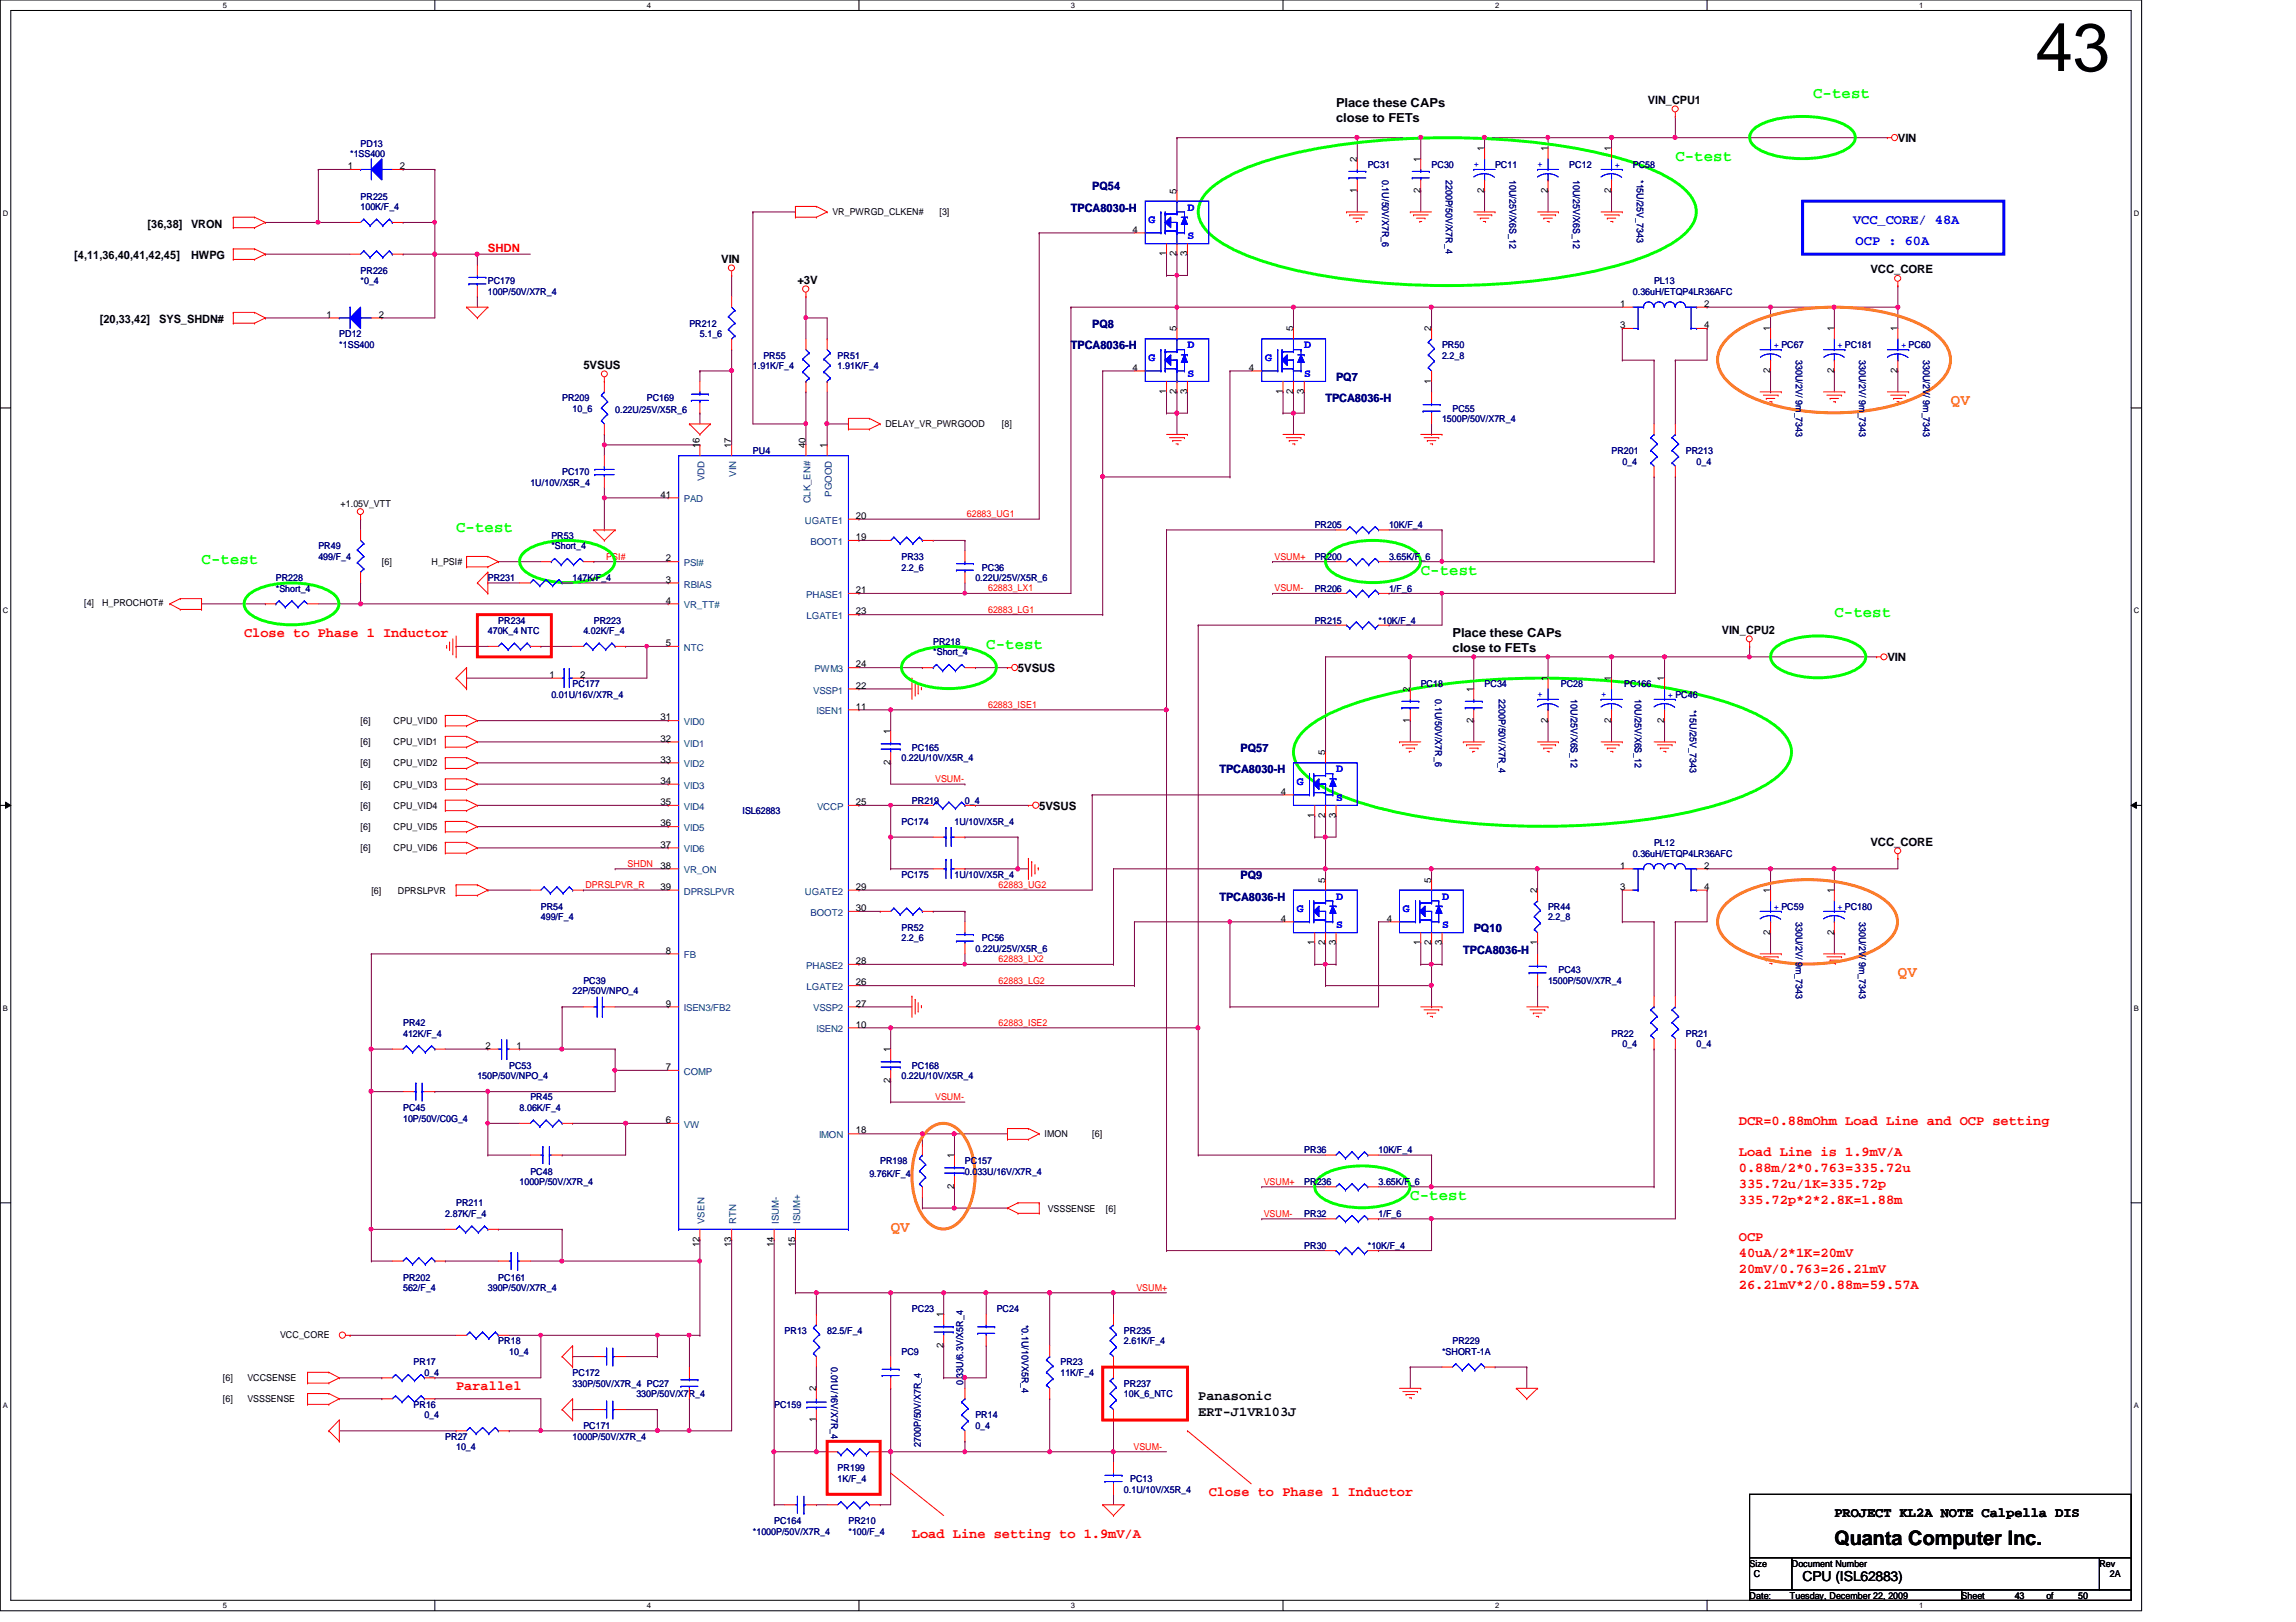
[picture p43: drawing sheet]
<svg xmlns="http://www.w3.org/2000/svg" width="297mm" height="210mm" viewBox="0 0 297 210" stroke-linecap="round" stroke-linejoin="round" font-family="sans-serif">
<defs><g id="words">
<text font-size="8.8" x="263.4" y="9.2">43</text>
<text font-size="2.6" x="237.3" y="199.9">Quanta Computer Inc.</text>
<g font-size="2" fill="#0f0">
<text x="234.6" y="12.7">C-test</text>
<text x="216.7" y="20.9">C-test</text>
<text x="59" y="68.9">C-test</text>
<text x="26.1" y="73">C-test</text>
<text x="183.8" y="74.4">C-test</text>
<text x="127.6" y="84">C-test</text>
<text x="237.3" y="79.8">C-test</text>
<text x="182.5" y="155.3">C-test</text>
</g>
<g font-size="2" fill="#ff8000">
<text x="252.4" y="52.4">QV</text>
<text x="245.5" y="126.5">QV</text>
<text x="115.2" y="159.4">QV</text>
</g>
<g font-size="1.8" fill="#00f">
<text x="239.7" y="29">VCC_CORE/ 48A</text>
<text x="240.1" y="31.7">OCP : 60A</text>
</g>
<g font-size="1.8" fill="#f00">
<text x="31.6" y="82.4">Close to Phase 1 Inductor</text>
<text x="225" y="149.6">Load Line is 1.9mV/A</text>
<text x="225" y="145.5">DCR=0.88mOhm Load Line and OCP setting</text>
<text x="225" y="151.7">0.88m/2*0.763=335.72u</text>
<text x="225" y="153.8">335.72u/1K=335.72p</text>
<text x="225" y="155.9">335.72p*2*2.8K=1.88m</text>
<text x="225" y="160.6">OCP</text>
<text x="225" y="162.7">40uA/2*1K=20mV</text>
<text x="225" y="164.8">20mV/0.763=26.21mV</text>
<text x="225" y="166.8">26.21mV*2/0.88m=59.57A</text>
<text x="59" y="179.8">Parallel</text>
<text x="156.4" y="193.5">Close to Phase 1 Inductor</text>
<text x="118" y="199">Load Line setting to 1.9mV/A</text>
</g>
<g font-size="1.8">
<text x="155" y="181.2">Panasonic</text>
<text x="155" y="183.3">ERT-J1VR103J</text>
<text x="237.3" y="196.3">PROJECT KL2A NOTE Calpella DIS</text>
<text x="233.2" y="204.6">CPU (ISL62883)</text>
</g>
<g font-size="1.6">
<text x="172.8" y="13.8">Place these CAPs</text>
<text x="172.8" y="15.8">close to FETs</text>
<text x="187.9" y="82.4">Place these CAPs</text>
<text x="187.9" y="84.4">close to FETs</text>
</g>
<g font-size="1.5">
<text x="213.2" y="13.4">VIN_CPU1</text>
<text x="245.5" y="18.3">VIN</text>
<text x="19.1" y="29.5">[36,38]</text>
<text x="24.7" y="29.5">VRON</text>
<text x="9.6" y="33.6">[4,11,36,40,41,42,45]</text>
<text x="24.7" y="33.6">HWPG</text>
<text x="93.3" y="34">VIN</text>
<text x="242" y="35.3">VCC_CORE</text>
<text x="12.9" y="41.8">[20,33,42]</text>
<text x="20.6" y="41.8">SYS_SHDN#</text>
<text x="103.2" y="36.7">+3V</text>
<text x="75.5" y="47.7">5VSUS</text>
<text x="222.8" y="82">VIN_CPU2</text>
<text x="131.7" y="86.9">5VSUS</text>
<text x="244.2" y="85.6">VIN</text>
<text x="134.4" y="104.8">5VSUS</text>
<text x="242" y="109.4">VCC_CORE</text>
</g>
<g font-size="1.5" fill="#000080">
<text x="138.6" y="27.4">TPCA8030-H</text>
<text x="141.3" y="24.6">PQ54</text>
<text x="138.6" y="45.2">TPCA8036-H</text>
<text x="141.3" y="42.5">PQ8</text>
<text x="171.5" y="52.1">TPCA8036-H</text>
<text x="172.8" y="49.4">PQ7</text>
<text x="157.8" y="100.1">TPCA8030-H</text>
<text x="160.5" y="97.4">PQ57</text>
<text x="160.5" y="113.8">PQ9</text>
<text x="157.8" y="116.5">TPCA8036-H</text>
<text x="189.3" y="123.4">TPCA8036-H</text>
<text x="190.7" y="120.6">PQ10</text>
</g>
<g font-size="1.5" fill="#00f">
<text x="148.6" y="28.9">G</text>
<text x="153.6" y="27.3">D</text>
<text x="153.6" y="31">S</text>
<text x="148.6" y="46.7">G</text>
<text x="153.6" y="45.1">D</text>
<text x="163.7" y="46.7">G</text>
<text x="168.7" y="45.1">D</text>
<text x="153.6" y="48.8">S</text>
<text x="168.7" y="48.8">S</text>
<text x="167.8" y="101.6">G</text>
<text x="172.8" y="99.9">D</text>
<text x="172.8" y="103.7">S</text>
<text x="167.8" y="118.1">G</text>
<text x="172.8" y="116.4">D</text>
<text x="181.5" y="118.1">G</text>
<text x="186.6" y="116.4">D</text>
<text x="172.8" y="120.1">S</text>
<text x="186.6" y="120.1">S</text>
</g>
<text font-size="1.5" fill="#f00" x="63.1" y="32.6">SHDN</text>
<g font-size="1.2">
<text x="45" y="21.9">1</text>
<text x="51.7" y="21.9">2</text>
<text x="175.6" y="21" transform="rotate(-90 175.6 21)">2</text>
<text x="183.8" y="21" transform="rotate(-90 183.8 21)">1</text>
<text x="192" y="19.6" transform="rotate(-90 192 19.6)">1</text>
<text x="200.2" y="19.6" transform="rotate(-90 200.2 19.6)">1</text>
<text x="208.4" y="19.6" transform="rotate(-90 208.4 19.6)">1</text>
<text x="107.7" y="27.9">VR_PWRGD_CLKEN#</text>
<text x="121.5" y="27.9">[3]</text>
<text x="152.2" y="25.1" transform="rotate(-90 152.2 25.1)">5</text>
<text x="175.6" y="24.9" transform="rotate(-90 175.6 24.9)">1</text>
<text x="183.8" y="24.9" transform="rotate(-90 183.8 24.9)">2</text>
<text x="192" y="24.9" transform="rotate(-90 192 24.9)">2</text>
<text x="200.2" y="24.9" transform="rotate(-90 200.2 24.9)">2</text>
<text x="208.4" y="24.9" transform="rotate(-90 208.4 24.9)">2</text>
<text x="146.5" y="30.1">4</text>
<text x="150.9" y="33.2" transform="rotate(-90 150.9 33.2)">1</text>
<text x="152.2" y="33.2" transform="rotate(-90 152.2 33.2)">2</text>
<text x="153.6" y="33.2" transform="rotate(-90 153.6 33.2)">3</text>
<text x="42.2" y="41.1">1</text>
<text x="49" y="41.1">2</text>
<text x="209.6" y="39.7">1</text>
<text x="220.5" y="39.7">2</text>
<text x="146.5" y="48">4</text>
<text x="152.2" y="42.9" transform="rotate(-90 152.2 42.9)">5</text>
<text x="161.6" y="48">4</text>
<text x="167.3" y="42.9" transform="rotate(-90 167.3 42.9)">5</text>
<text x="185.2" y="42.9" transform="rotate(-90 185.2 42.9)">2</text>
<text x="209.6" y="42.5">3</text>
<text x="220.5" y="42.5">4</text>
<text x="229" y="42.9" transform="rotate(-90 229 42.9)">1</text>
<text x="237.3" y="42.9" transform="rotate(-90 237.3 42.9)">1</text>
<text x="245.5" y="42.9" transform="rotate(-90 245.5 42.9)">1</text>
<text x="150.9" y="51" transform="rotate(-90 150.9 51)">1</text>
<text x="152.2" y="51" transform="rotate(-90 152.2 51)">2</text>
<text x="153.6" y="51" transform="rotate(-90 153.6 51)">3</text>
<text x="165.9" y="51" transform="rotate(-90 165.9 51)">1</text>
<text x="167.3" y="51" transform="rotate(-90 167.3 51)">2</text>
<text x="168.7" y="51" transform="rotate(-90 168.7 51)">3</text>
<text x="185.2" y="49.7" transform="rotate(-90 185.2 49.7)">1</text>
<text x="229" y="48.3" transform="rotate(-90 229 48.3)">2</text>
<text x="237.3" y="48.3" transform="rotate(-90 237.3 48.3)">2</text>
<text x="245.5" y="48.3" transform="rotate(-90 245.5 48.3)">2</text>
<text x="90.5" y="58" transform="rotate(-90 90.5 58)">16</text>
<text x="94.6" y="58" transform="rotate(-90 94.6 58)">17</text>
<text x="104.2" y="58" transform="rotate(-90 104.2 58)">40</text>
<text x="107" y="58" transform="rotate(-90 107 58)">1</text>
<text x="114.6" y="55.3">DELAY_VR_PWRGOOD</text>
<text x="129.6" y="55.3">[8]</text>
<text x="44.1" y="65.6">+1.05V_VTT</text>
<text x="85.5" y="64.4">41</text>
<text x="110.7" y="69.9">19</text>
<text x="110.7" y="67.1">20</text>
<text x="49.4" y="73.2">[6]</text>
<text x="55.8" y="73.2">H_PSI#</text>
<text x="86.1" y="75.4">3</text>
<text x="86.1" y="72.6">2</text>
<text x="110.7" y="76.8">21</text>
<text x="10.9" y="78.5">[4]</text>
<text x="13.2" y="78.5">H_PROCHOT#</text>
<text x="86.1" y="83.6">5</text>
<text x="86.1" y="78.1">4</text>
<text x="110.7" y="79.5">23</text>
<text x="71.1" y="87.7">1</text>
<text x="75.1" y="87.7">2</text>
<text x="110.7" y="89.1">22</text>
<text x="110.7" y="86.4">24</text>
<text x="182.4" y="89.5" transform="rotate(-90 182.4 89.5)">2</text>
<text x="190.6" y="89.5" transform="rotate(-90 190.6 89.5)">1</text>
<text x="200.2" y="88.2" transform="rotate(-90 200.2 88.2)">1</text>
<text x="208.4" y="88.2" transform="rotate(-90 208.4 88.2)">1</text>
<text x="215.3" y="88.2" transform="rotate(-90 215.3 88.2)">1</text>
<text x="46.6" y="93.7">[6]</text>
<text x="50.9" y="93.7">CPU_VID0</text>
<text x="85.5" y="96">32</text>
<text x="85.5" y="93.2">31</text>
<text x="110.7" y="91.8">11</text>
<text x="115.2" y="95" transform="rotate(-90 115.2 95)">1</text>
<text x="182.4" y="93.5" transform="rotate(-90 182.4 93.5)">1</text>
<text x="190.6" y="93.5" transform="rotate(-90 190.6 93.5)">2</text>
<text x="200.2" y="93.5" transform="rotate(-90 200.2 93.5)">2</text>
<text x="208.4" y="93.5" transform="rotate(-90 208.4 93.5)">2</text>
<text x="215.3" y="93.5" transform="rotate(-90 215.3 93.5)">2</text>
<text x="46.6" y="96.4">[6]</text>
<text x="46.6" y="99.2">[6]</text>
<text x="46.6" y="101.9">[6]</text>
<text x="50.9" y="96.4">CPU_VID1</text>
<text x="50.9" y="99.2">CPU_VID2</text>
<text x="50.9" y="101.9">CPU_VID3</text>
<text x="85.5" y="101.4">34</text>
<text x="85.5" y="98.7">33</text>
<text x="115.2" y="99" transform="rotate(-90 115.2 99)">2</text>
<text x="171.4" y="97.7" transform="rotate(-90 171.4 97.7)">5</text>
<text x="46.6" y="104.7">[6]</text>
<text x="46.6" y="107.4">[6]</text>
<text x="50.9" y="104.7">CPU_VID4</text>
<text x="50.9" y="107.4">CPU_VID5</text>
<text x="85.5" y="104.2">35</text>
<text x="85.5" y="106.9">36</text>
<text x="110.7" y="104.2">25</text>
<text x="165.7" y="102.8">4</text>
<text x="170" y="105.9" transform="rotate(-90 170 105.9)">1</text>
<text x="171.4" y="105.9" transform="rotate(-90 171.4 105.9)">2</text>
<text x="172.8" y="105.9" transform="rotate(-90 172.8 105.9)">3</text>
<text x="46.6" y="110.2">[6]</text>
<text x="50.9" y="110.2">CPU_VID6</text>
<text x="85.5" y="112.4">38</text>
<text x="85.5" y="109.7">37</text>
<text x="209.6" y="112.4">1</text>
<text x="220.5" y="112.4">2</text>
<text x="48" y="115.7">[6]</text>
<text x="51.5" y="115.7">DPRSLPVR</text>
<text x="85.5" y="115.1">39</text>
<text x="110.7" y="115.1">29</text>
<text x="110.7" y="117.9">30</text>
<text x="165.7" y="119.3">4</text>
<text x="171.4" y="114.2" transform="rotate(-90 171.4 114.2)">5</text>
<text x="179.4" y="119.3">4</text>
<text x="185.2" y="114.2" transform="rotate(-90 185.2 114.2)">5</text>
<text x="198.9" y="115.6" transform="rotate(-90 198.9 115.6)">2</text>
<text x="209.6" y="115.1">3</text>
<text x="220.5" y="115.1">4</text>
<text x="229" y="115.6" transform="rotate(-90 229 115.6)">1</text>
<text x="237.3" y="115.6" transform="rotate(-90 237.3 115.6)">1</text>
<text x="86.1" y="123.4">8</text>
<text x="110.7" y="124.8">28</text>
<text x="170" y="122.3" transform="rotate(-90 170 122.3)">1</text>
<text x="171.4" y="122.3" transform="rotate(-90 171.4 122.3)">2</text>
<text x="172.8" y="122.3" transform="rotate(-90 172.8 122.3)">3</text>
<text x="183.8" y="122.3" transform="rotate(-90 183.8 122.3)">1</text>
<text x="185.2" y="122.3" transform="rotate(-90 185.2 122.3)">2</text>
<text x="186.5" y="122.3" transform="rotate(-90 186.5 122.3)">3</text>
<text x="198.9" y="122.3" transform="rotate(-90 198.9 122.3)">1</text>
<text x="229" y="120.9" transform="rotate(-90 229 120.9)">2</text>
<text x="237.3" y="120.9" transform="rotate(-90 237.3 120.9)">2</text>
<text x="86.1" y="130.3">9</text>
<text x="110.7" y="130.3">27</text>
<text x="110.7" y="127.5">26</text>
<text x="62.8" y="135.7">2</text>
<text x="66.8" y="135.7">1</text>
<text x="110.7" y="133">10</text>
<text x="115.2" y="136.2" transform="rotate(-90 115.2 136.2)">1</text>
<text x="86.1" y="138.5">7</text>
<text x="115.2" y="140.2" transform="rotate(-90 115.2 140.2)">2</text>
<text x="86.1" y="145.3">6</text>
<text x="110.7" y="146.7">18</text>
<text x="123.4" y="149.9" transform="rotate(-90 123.4 149.9)">1</text>
<text x="135.1" y="147.2">IMON</text>
<text x="141.3" y="147.2">[6]</text>
<text x="123.4" y="153.9" transform="rotate(-90 123.4 153.9)">2</text>
<text x="90.5" y="161.4" transform="rotate(-90 90.5 161.4)">12</text>
<text x="94.6" y="161.4" transform="rotate(-90 94.6 161.4)">13</text>
<text x="100.1" y="161.4" transform="rotate(-90 100.1 161.4)">14</text>
<text x="102.9" y="161.4" transform="rotate(-90 102.9 161.4)">15</text>
<text x="135.5" y="156.8">VSSSENSE</text>
<text x="143.1" y="156.8">[6]</text>
<text x="36.2" y="173.1">VCC_CORE</text>
<text x="122" y="170.5" transform="rotate(-90 122 170.5)">1</text>
<text x="28.8" y="178.7">[6]</text>
<text x="32" y="178.7">VCCSENSE</text>
<text x="122" y="174.5" transform="rotate(-90 122 174.5)">2</text>
<text x="28.8" y="181.5">[6]</text>
<text x="32" y="181.5">VSSSENSE</text>
<text x="105.6" y="184.1" transform="rotate(-90 105.6 184.1)">1</text>
<text x="105.6" y="180" transform="rotate(-90 105.6 180)">2</text>
<text x="226.4" y="202.7">Size</text>
<text x="231.8" y="202.7">Document Number</text>
<text x="271.6" y="202.7">Rev</text>
<text x="226.4" y="206.9">Date:</text>
<text x="226.9" y="204.1">C</text>
<text x="231.6" y="206.9">Tuesday, December 22, 2009</text>
<text x="253.8" y="206.9">Sheet</text>
<text x="260.6" y="206.9">43</text>
<text x="264.7" y="206.9">of</text>
<text x="268.9" y="206.9">50</text>
<text x="273" y="204.1">2A</text>
</g>
<g font-size="1.2" fill="#000080">
<text x="45.3" y="20.3">*1SS400</text>
<text x="46.6" y="19">PD13</text>
<text x="177" y="21.7">PC31</text>
<text x="178.8" y="23.3" transform="rotate(90 178.8 23.3)">0.1U/50V/X7R_6</text>
<text x="185.2" y="21.7">PC30</text>
<text x="187.1" y="23.3" transform="rotate(90 187.1 23.3)">2200P/50V/X7R_4</text>
<text x="193.4" y="21.7">PC11</text>
<text x="195.3" y="23.3" transform="rotate(90 195.3 23.3)">10U/25V/X6S_12</text>
<text x="203" y="21.7">PC12</text>
<text x="203.5" y="23.3" transform="rotate(90 203.5 23.3)">10U/25V/X6S_12</text>
<text x="211.2" y="21.7">PC58</text>
<text x="211.7" y="23.3" transform="rotate(90 211.7 23.3)">*15U/25V_7343</text>
<text x="46.6" y="25.8">PR225</text>
<text x="46.6" y="27.2">100K/F_4</text>
<text x="46.6" y="35.4">PR226</text>
<text x="46.6" y="36.8">*0_4</text>
<text x="63.1" y="36.8">PC179</text>
<text x="63.1" y="38.1">100P/50V/X7R_4</text>
<text x="211.2" y="38.1">0.36uH/ETQP4LR36AFC</text>
<text x="214" y="36.8">PL13</text>
<text x="43.9" y="43.6">PD12</text>
<text x="43.9" y="45">*1SS400</text>
<text x="89.2" y="42.3">PR212</text>
<text x="90.5" y="43.6">5.1_6</text>
<text x="97.4" y="47.8">1.91K/F_4</text>
<text x="98.8" y="46.4">PR55</text>
<text x="108.4" y="46.4">PR51</text>
<text x="108.4" y="47.8">1.91K/F_4</text>
<text x="186.6" y="45">PR50</text>
<text x="186.6" y="46.4">2.2_8</text>
<text x="232.3" y="46.6" transform="rotate(90 232.3 46.6)">330U/2V/ 9m_7343</text>
<text x="240.5" y="46.6" transform="rotate(90 240.5 46.6)">330U/2V/ 9m_7343</text>
<text x="248.8" y="46.6" transform="rotate(90 248.8 46.6)">330U/2V/ 9m_7343</text>
<text x="72.7" y="51.9">PR209</text>
<text x="74.1" y="53.3">10_6</text>
<text x="79.6" y="53.5">0.22U/25V/X5R_6</text>
<text x="83.7" y="51.9">PC169</text>
<text x="187.9" y="53.3">PC55</text>
<text x="97.4" y="58.7">PU4</text>
<text x="186.6" y="54.6">1500P/50V/X7R_4</text>
<text x="208.5" y="58.7">PR201</text>
<text x="218.1" y="58.7">PR213</text>
<text x="68.6" y="62.9">1U/10V/X5R_4</text>
<text x="72.7" y="61.5">PC170</text>
<text x="209.9" y="60.1">0_4</text>
<text x="219.5" y="60.1">0_4</text>
<text x="41.2" y="71.1">PR49</text>
<text x="71.3" y="69.7">PR53</text>
<text x="71.3" y="71.1">*Short_4</text>
<text x="170.1" y="68.3">PR205</text>
<text x="179.7" y="68.3">10K/F_4</text>
<text x="35.7" y="75.2">PR228</text>
<text x="35.7" y="76.6">*Short_4</text>
<text x="41.2" y="72.4">499/F_4</text>
<text x="63.1" y="75.2">PR231</text>
<text x="74.1" y="75.2">147K/F_4</text>
<text x="116.6" y="72.4">PR33</text>
<text x="116.6" y="73.8">2.2_6</text>
<text x="126.2" y="75.2">0.22U/25V/X5R_6</text>
<text x="127" y="73.8">PC36</text>
<text x="170.1" y="76.6">PR206</text>
<text x="170.1" y="72.4">PR200</text>
<text x="179.7" y="76.6">1/F_6</text>
<text x="179.7" y="72.4">3.65K/F_6</text>
<text x="63.1" y="82">470K_4 NTC</text>
<text x="64.5" y="80.7">PR234</text>
<text x="75.5" y="82">4.02K/F_4</text>
<text x="76.8" y="80.7">PR223</text>
<text x="120.7" y="83.4">PR218</text>
<text x="170.1" y="80.7">PR215</text>
<text x="178.3" y="80.7">*10K/F_4</text>
<text x="74.1" y="88.9">PC177</text>
<text x="120.7" y="84.8">*Short_4</text>
<text x="183.8" y="88.9">PC18</text>
<text x="192.1" y="88.9">PC34</text>
<text x="201.9" y="88.9">PC28</text>
<text x="210.1" y="88.9">PC166</text>
<text x="71.3" y="90.3">0.01U/16V/X7R_4</text>
<text x="185.7" y="90.5" transform="rotate(90 185.7 90.5)">0.1U/50V/X7R_6</text>
<text x="193.9" y="90.5" transform="rotate(90 193.9 90.5)">2200P/50V/X7R_4</text>
<text x="203.2" y="90.5" transform="rotate(90 203.2 90.5)">10U/25V/X6S_12</text>
<text x="211.5" y="90.5" transform="rotate(90 211.5 90.5)">10U/25V/X6S_12</text>
<text x="218.6" y="91.9" transform="rotate(90 218.6 91.9)">*15U/25V_7343</text>
<text x="116.6" y="98.5">0.22U/10V/X5R_4</text>
<text x="118" y="97.2">PC165</text>
<text x="96.1" y="105.4">ISL62883</text>
<text x="116.6" y="106.7">PC174</text>
<text x="118" y="104">PR219</text>
<text x="123.5" y="106.7">1U/10V/X5R_4</text>
<text x="124.8" y="104">0_4</text>
<text x="116.6" y="113.6">PC175</text>
<text x="123.5" y="113.6">1U/10V/X5R_4</text>
<text x="211.2" y="110.9">0.36uH/ETQP4LR36AFC</text>
<text x="214" y="109.5">PL12</text>
<text x="70" y="117.7">PR54</text>
<text x="70" y="119.1">499/F_4</text>
<text x="200.3" y="117.7">PR44</text>
<text x="200.3" y="119.1">2.2_8</text>
<text x="232.3" y="119.3" transform="rotate(90 232.3 119.3)">330U/2V/ 9m_7343</text>
<text x="240.5" y="119.3" transform="rotate(90 240.5 119.3)">330U/2V/ 9m_7343</text>
<text x="116.6" y="120.4">PR52</text>
<text x="116.6" y="121.8">2.2_6</text>
<text x="126.2" y="123.2">0.22U/25V/X5R_6</text>
<text x="127" y="121.8">PC56</text>
<text x="201.6" y="125.9">PC43</text>
<text x="74.1" y="128.7">22P/50V/NPO_4</text>
<text x="75.5" y="127.3">PC39</text>
<text x="200.3" y="127.3">1500P/50V/X7R_4</text>
<text x="52.2" y="132.8">PR42</text>
<text x="52.2" y="134.2">412K/F_4</text>
<text x="208.5" y="134.2">PR22</text>
<text x="209.9" y="135.6">0_4</text>
<text x="218.1" y="134.2">PR21</text>
<text x="219.5" y="135.6">0_4</text>
<text x="52.2" y="143.8">PC45</text>
<text x="61.8" y="139.7">150P/50V/NPO_4</text>
<text x="65.9" y="138.3">PC53</text>
<text x="67.2" y="143.8">8.06K/F_4</text>
<text x="68.6" y="142.4">PR45</text>
<text x="116.6" y="139.7">0.22U/10V/X5R_4</text>
<text x="118" y="138.3">PC168</text>
<text x="52.2" y="145.2">10P/50V/C0G_4</text>
<text x="168.7" y="149.3">PR36</text>
<text x="178.3" y="149.3">10K/F_4</text>
<text x="67.2" y="153.4">1000P/50V/X7R_4</text>
<text x="68.6" y="152">PC48</text>
<text x="112.5" y="152.3">9.76K/F_4</text>
<text x="113.9" y="150.6">PR198</text>
<text x="124.8" y="150.6">PC157</text>
<text x="124.8" y="152">0.033U/16V/X7R_4</text>
<text x="168.7" y="153.4">PR236</text>
<text x="178.3" y="153.4">3.65K/F_6</text>
<text x="57.6" y="157.5">2.87K/F_4</text>
<text x="59" y="156.1">PR211</text>
<text x="168.7" y="157.5">PR32</text>
<text x="168.7" y="161.6">PR30</text>
<text x="177" y="161.6">*10K/F_4</text>
<text x="178.3" y="157.5">1/F_6</text>
<text x="52.2" y="165.7">PR202</text>
<text x="52.2" y="167.1">562/F_4</text>
<text x="63.1" y="167.1">390P/50V/X7R_4</text>
<text x="64.5" y="165.7">PC161</text>
<text x="64.5" y="173.9">PR18</text>
<text x="101.5" y="172.6">PR13</text>
<text x="107" y="172.6">82.5/F_4</text>
<text x="118" y="169.8">PC23</text>
<text x="128.9" y="169.8">PC24</text>
<text x="132.2" y="171.4" transform="rotate(90 132.2 171.4)">*0.1U/10VX5R_4</text>
<text x="145.4" y="172.6">PR235</text>
<text x="145.4" y="173.9">2.61K/F_4</text>
<text x="187.9" y="173.9">PR229</text>
<text x="53.5" y="176.7">PR17</text>
<text x="54.9" y="178.1">0_4</text>
<text x="65.9" y="175.3">10_4</text>
<text x="74.1" y="178.1">PC172</text>
<text x="74.1" y="179.5">330P/50V/X7R_4 PC27</text>
<text x="107.5" y="176.9" transform="rotate(90 107.5 176.9)">0.01U/16V/X7R_4</text>
<text x="116.6" y="175.3">PC9</text>
<text x="124.6" y="179.2" transform="rotate(-90 124.6 179.2)">0.33U/6.3V/X5R_4</text>
<text x="137.2" y="176.7">PR23</text>
<text x="137.2" y="178.1">11K/F_4</text>
<text x="145.4" y="179.5">PR237</text>
<text x="186.6" y="175.3">*SHORT-1A</text>
<text x="53.5" y="182.2">PR16</text>
<text x="54.9" y="183.6">0_4</text>
<text x="75.5" y="184.9">PC171</text>
<text x="82.3" y="180.8">330P/50V/X7R_4</text>
<text x="100.2" y="182.2">PC159</text>
<text x="126.2" y="183.6">PR14</text>
<text x="126.2" y="184.9">0_4</text>
<text x="145.4" y="180.8">10K_6_NTC</text>
<text x="57.6" y="186.3">PR27</text>
<text x="59" y="187.7">10_4</text>
<text x="74.1" y="186.3">1000P/50V/X7R_4</text>
<text x="108.4" y="190.4">PR199</text>
<text x="108.4" y="191.8">1K/F_4</text>
<text x="119.1" y="187.2" transform="rotate(-90 119.1 187.2)">2700P/50V/X7R_4</text>
<text x="146.2" y="191.8">PC13</text>
<text x="100.2" y="197.3">PC164</text>
<text x="109.8" y="197.3">PR210</text>
<text x="145.4" y="193.2">0.1U/10V/X5R_4</text>
<text x="97.4" y="198.6">*1000P/50V/X7R_4</text>
<text x="109.8" y="198.6">*100/F_4</text>
</g>
<g font-size="1.2" fill="#00f">
<text x="190.7" y="21.6">+</text>
<text x="198.9" y="21.6">+</text>
<text x="208.9" y="21.7">+</text>
<text x="229.5" y="45">+ PC67</text>
<text x="237.7" y="45">+ PC181</text>
<text x="246" y="45">+ PC60</text>
<text x="198.9" y="90.2">+</text>
<text x="207.1" y="90.2">+</text>
<text x="215.8" y="90.3">+ PC46</text>
<text x="229.5" y="117.7">+ PC59</text>
<text x="237.7" y="117.7">+ PC180</text>
</g>
<g font-size="1.2" fill="#004080">
<text x="88.5" y="65">PAD</text>
<text x="91.1" y="62.3" transform="rotate(-90 91.1 62.3)">VDD</text>
<text x="95.2" y="61.7" transform="rotate(-90 95.2 61.7)">VIN</text>
<text x="104.9" y="65.2" transform="rotate(-90 104.9 65.2)">CLK_EN#</text>
<text x="107.6" y="64.3" transform="rotate(-90 107.6 64.3)">PGOOD</text>
<text x="104.1" y="67.8">UGATE1</text>
<text x="104.9" y="70.5">BOOT1</text>
<text x="88.5" y="76">RBIAS</text>
<text x="88.5" y="73.3">PSI#</text>
<text x="104.3" y="77.4">PHASE1</text>
<text x="88.5" y="78.7">VR_TT#</text>
<text x="104.3" y="80.1">LGATE1</text>
<text x="88.5" y="84.2">NTC</text>
<text x="105.2" y="89.7">VSSP1</text>
<text x="105.4" y="87">PWM3</text>
<text x="88.5" y="93.9">VID0</text>
<text x="105.6" y="92.5">ISEN1</text>
<text x="88.5" y="99.3">VID2</text>
<text x="88.5" y="96.6">VID1</text>
<text x="88.5" y="104.8">VID4</text>
<text x="88.5" y="102.1">VID3</text>
<text x="88.5" y="107.6">VID5</text>
<text x="105.7" y="104.8">VCCP</text>
<text x="88.5" y="113">VR_ON</text>
<text x="88.5" y="110.3">VID6</text>
<text x="88.5" y="115.8">DPRSLPVR</text>
<text x="104.1" y="115.8">UGATE2</text>
<text x="104.9" y="118.5">BOOT2</text>
<text x="88.5" y="124">FB</text>
<text x="104.3" y="125.4">PHASE2</text>
<text x="88.5" y="130.9">ISEN3/FB2</text>
<text x="104.3" y="128.1">LGATE2</text>
<text x="105.2" y="130.9">VSSP2</text>
<text x="105.6" y="133.6">ISEN2</text>
<text x="88.5" y="139.1">COMP</text>
<text x="88.5" y="146">VW</text>
<text x="106" y="147.3">IMON</text>
<text x="91.1" y="158.4" transform="rotate(-90 91.1 158.4)">VSEN</text>
<text x="95.2" y="158.4" transform="rotate(-90 95.2 158.4)">RTN</text>
<text x="100.8" y="158.4" transform="rotate(-90 100.8 158.4)">ISUM-</text>
<text x="103.5" y="158.4" transform="rotate(-90 103.5 158.4)">ISUM+</text>
</g>
<g font-size="1.2" fill="#f00">
<text x="125.1" y="66.9">62883_UG1</text>
<text x="78.4" y="72.4">PSI#</text>
<text x="127.8" y="76.5">62883_LX1</text>
<text x="164.9" y="76.5">VSUM-</text>
<text x="164.9" y="72.4">VSUM+</text>
<text x="127.8" y="79.3">62883_LG1</text>
<text x="127.8" y="91.6">62883_ISE1</text>
<text x="121" y="101.2">VSUM-</text>
<text x="81.2" y="112.2">SHDN</text>
<text x="75.7" y="114.9">DPRSLPVR_R</text>
<text x="129.2" y="114.9">62883_UG2</text>
<text x="129.2" y="124.5">62883_LX2</text>
<text x="129.2" y="127.3">62883_LG2</text>
<text x="129.2" y="132.8">62883_ISE2</text>
<text x="121" y="142.4">VSUM-</text>
<text x="163.5" y="153.3">VSUM+</text>
<text x="163.5" y="157.5">VSUM-</text>
<text x="147" y="167">VSUM+</text>
<text x="146.6" y="187.6">VSUM-</text>
</g>
<g font-size="1">
<text x="28.8" y="1">5</text>
<text x="83.7" y="1">4</text>
<text x="138.6" y="1">3</text>
<text x="193.4" y="1">2</text>
<text x="248.3" y="1">1</text>
<text x=".4" y="27.9">D</text>
<text x="276.1" y="27.9">D</text>
<text x=".4" y="79.4">C</text>
<text x="276.1" y="79.4">C</text>
<text x=".4" y="130.8">B</text>
<text x="276.1" y="130.8">B</text>
<text x=".4" y="182.2">A</text>
<text x="276.1" y="182.2">A</text>
<text x="28.8" y="208.1">5</text>
<text x="83.7" y="208.1">4</text>
<text x="138.6" y="208.1">3</text>
<text x="193.4" y="208.1">2</text>
<text x="248.3" y="208.1">1</text>
</g>
</g></defs>
<path d="M0 0h277.1v208.4h-277.1zM1.4 1.4h274.3v205.7h-274.3z" fill="none" stroke="#000" stroke-width=".13"/>
<g fill="#fff">
<path d="M28.8 .1h.6v1.1h-.6z"/>
<path d="M28.8 207.2h.6v1.1h-.6z"/>
</g>
<path d="M56.3 0v1.4M56.3 207.1v1.3" fill="none" stroke="#000" stroke-width=".13"/>
<g fill="#fff">
<path d="M83.7 .1h.5v1.1h-.5z"/>
<path d="M83.7 207.2h.5v1.1h-.5z"/>
</g>
<path d="M111.1 0v1.4M111.1 207.1v1.3" fill="none" stroke="#000" stroke-width=".13"/>
<g fill="#fff">
<path d="M138.6 .1h.5v1.1h-.5z"/>
<path d="M138.6 207.2h.5v1.1h-.5z"/>
</g>
<path d="M166 0v1.4M166 207.1v1.3" fill="none" stroke="#000" stroke-width=".13"/>
<g fill="#fff">
<path d="M193.4 .1h.6v1.1h-.6z"/>
<path d="M193.4 207.2h.6v1.1h-.6z"/>
</g>
<path d="M220.8 0v1.4M220.8 207.1v1.3" fill="none" stroke="#000" stroke-width=".13"/>
<g fill="#fff">
<path d="M248.3 .1h.5v1.1h-.5z"/>
<path d="M248.3 207.2h.5v1.1h-.5z"/>
<path d="M.4 27.1h.7v1.1h-.7z"/>
<path d="M276.1 27.1h.7v1.1h-.7z"/>
<path d="M.4 78.5h.7v1.1h-.7z"/>
<path d="M276.1 78.5h.7v1.1h-.7z"/>
</g>
<path d="M0 52.8h1.4M275.7 52.8h1.4" fill="none" stroke="#000" stroke-width=".13"/>
<g fill="#fff">
<path d="M.4 129.9h.6v1.1h-.6z"/>
<path d="M276.1 129.9h.6v1.1h-.6z"/>
</g>
<path d="M0 104.2h1.4M.7 103.8l.7 .4-.7 .4zM275.7 104.2l.7-.4v.8zM275.7 104.2h1.4" fill="none" stroke="#000" stroke-width=".13"/>
<path d="M.7 103.8l.7 .4-.7 .4zM275.7 104.2l.7-.4v.8z" fill="#000"/>
<g fill="#fff">
<path d="M.4 181.4h.6v1.1h-.6z"/>
<path d="M276.1 181.4h.6v1.1h-.6z"/>
</g>
<path d="M0 155.7h1.4M275.7 155.7h1.4" fill="none" stroke="#000" stroke-width=".13"/>
<path d="M60.4 87.8h.1M60.4 87.8h10.9M83.7 83.7h.1M83.7 83.7v4.1M43.9 178.3h5.5M49.4 178.3h.1M74.1 175.6h.1M74.1 175.6h2.7" fill="none" stroke="#800040" stroke-width=".13"/>
<path d="M83.5 83.5h.3l.1 .1-.1 .2-.2 .1-.1-.1z" fill-rule="evenodd" fill="#f0f"/>
<path d="M83.5 83.5h.3l.1 .1-.1 .2-.2 .1-.1-.1z" fill="none" stroke="#f0f" stroke-width=".13"/>
<path d="M179.7 72.7h6.9M186.6 72.7h.1M59 83.7h.1M59 83.7h4.1M70 83.7h.1M70 83.7h4.1M75.5 87.8h.1M75.5 87.8h8.2M80.9 83.7h.1M80.9 83.7h2.8" fill="none" stroke="#800040" stroke-width=".13"/>
<path d="M186.4 72.5l.1-.1 .2 .1v.3l-.2 .1-.1-.1z" fill-rule="evenodd" fill="#f0f"/>
<path d="M186.4 72.5l.1-.1 .2 .1v.3l-.2 .1-.1-.1z" fill="none" stroke="#f0f" stroke-width=".13"/>
<path d="M179.7 68.6h6.9M186.6 68.6h.1M122.1 167.3h.1M122.1 167.3h5.5M43.9 181h5.5M49.4 181h.1M74.1 182.4h.1M74.1 182.4h2.7M115.2 187.9h.1M115.2 187.9h9.6" fill="none" stroke="#800040" stroke-width=".13"/>
<circle cx="115.2" cy="187.9" r=".26" fill="#f0f"/>
<circle cx="115.2" cy="187.9" r=".26" fill="none" stroke="#f0f" stroke-width=".13"/>
<path d="M186.6 72.7h.1M186.6 68.6v4.1M186.6 72.7h27.4M214 72.7h.1M89.2 172.8h.1M89.2 172.8v4.1M115.2 167.3h.1M115.2 167.3h6.9M105.6 183.8h.1M105.6 183.8v4.1" fill="none" stroke="#800040" stroke-width=".13"/>
<circle cx="122.1" cy="167.3" r=".26" fill="#f0f"/>
<circle cx="122.1" cy="167.3" r=".26" fill="none" stroke="#f0f" stroke-width=".13"/>
<circle cx="115.2" cy="167.3" r=".26" fill="#f0f"/>
<circle cx="115.2" cy="167.3" r=".26" fill="none" stroke="#f0f" stroke-width=".13"/>
<path d="M78.2 57.6h.1M78.2 57.6v1.4M124.8 76.8h.1M124.8 75.4v1.4M83.7 83.7h.1M83.7 83.7h2.7M122.1 170.1h.1M122.1 167.3v2.8M127.6 167.3h.1M127.6 167.3v2.8M127.6 167.3h8.2" fill="none" stroke="#800040" stroke-width=".13"/>
<circle cx="135.8" cy="167.3" r=".26" fill="#f0f"/>
<circle cx="135.8" cy="167.3" r=".26" fill="none" stroke="#f0f" stroke-width=".13"/>
<circle cx="127.5" cy="167.3" r=".26" fill="#f0f"/>
<circle cx="127.5" cy="167.3" r=".26" fill="none" stroke="#f0f" stroke-width=".13"/>
<path d="M100.2 187.9h.1M100.2 187.9h5.4" fill="none" stroke="#800040" stroke-width=".13"/>
<circle cx="105.6" cy="187.9" r=".26" fill="#f0f"/>
<circle cx="105.6" cy="187.9" r=".26" fill="none" stroke="#f0f" stroke-width=".13"/>
<path d="M78.2 57.6h12.3M90.5 57.6h.1M111.1 130.3h.1M111.1 130.3h6.9M43.9 185.2h15.1M59 185.2h.1M89.2 181h.1M89.2 181v4.2M100.2 187.9h.1M100.2 187.9v6.8M105.6 187.9h.1M105.6 187.9h1.4" fill="none" stroke="#800040" stroke-width=".13"/>
<circle cx="78.2" cy="57.6" r=".26" fill="#f0f"/>
<circle cx="78.2" cy="57.6" r=".26" fill="none" stroke="#f0f" stroke-width=".13"/>
<path d="M78.2 56.2h.1M78.2 56.2v1.4M78.2 64.4h.1M78.2 63.1v1.3M115.2 167.3h.1M115.2 167.3v8.3" fill="none" stroke="#800040" stroke-width=".13"/>
<circle cx="78.2" cy="64.4" r=".26" fill="#f0f"/>
<circle cx="78.2" cy="64.4" r=".26" fill="none" stroke="#f0f" stroke-width=".13"/>
<path d="M78.2 68.6h.1M78.2 64.4v4.2M115.2 179.7h.1M115.2 179.7v8.2M122.1 174.2h.1M122.1 174.2v4.1M124.8 178.3h.1M124.8 178.3h2.8" fill="none" stroke="#800040" stroke-width=".13"/>
<path d="M124.6 178.1l.2-.1 .2 .1v.3l-.2 .1-.2-.1z" fill-rule="evenodd" fill="#f0f"/>
<path d="M124.6 178.1l.2-.1 .2 .1v.3l-.2 .1-.2-.1z" fill="none" stroke="#f0f" stroke-width=".13"/>
<path d="M138.6 39.8h.1M138.6 39.8h13.7M144.1 167.3h.1M144.1 167.3h6.8" fill="none" stroke="#800040" stroke-width=".13"/>
<circle cx="144" cy="167.3" r=".26" fill="#f0f"/>
<circle cx="144" cy="167.3" r=".26" fill="none" stroke="#f0f" stroke-width=".13"/>
<path d="M124.8 187.9h.1M124.8 187.9h11" fill="none" stroke="#800040" stroke-width=".13"/>
<circle cx="135.8" cy="187.9" r=".26" fill="#f0f"/>
<circle cx="135.8" cy="187.9" r=".26" fill="none" stroke="#f0f" stroke-width=".13"/>
<path d="M124.6 187.7l.2-.1 .2 .1v.3l-.2 .1-.2-.1z" fill-rule="evenodd" fill="#f0f"/>
<path d="M124.6 187.7l.2-.1 .2 .1v.3l-.2 .1-.2-.1z" fill="none" stroke="#f0f" stroke-width=".13"/>
<g fill="none" stroke="#800040" stroke-width=".13">
<path d="M111.1 76.8h.1M111.1 76.8h13.7M61.8 93.3h24.6M86.4 93.3h.1M115.2 104.2h.1M115.2 104.2h4.1M115.2 133h.1M115.2 139.9h.1M115.2 133v2.8M115.2 139.9v2.7M124.8 178.3h.1M124.8 178.3v1.4"/>
<path d="M127.6 174.2h.1M127.6 174.2v4.1M113.9 187.9h.1M113.9 187.9h1.3M124.8 186.5h.1M124.8 186.5v1.4M144.1 187.9h.1M144.1 193.4h.1M144.1 187.9v1.4M144.1 193.4v1.3"/>
</g>
<path d="M124.6 76.6h.4v.2v.1l-.2 .1-.2-.1z" fill-rule="evenodd" fill="#f0f"/>
<path d="M124.6 76.6h.4v.2v.1l-.2 .1-.2-.1z" fill="none" stroke="#f0f" stroke-width=".13"/>
<g fill="none" stroke="#800040" stroke-width=".13">
<path d="M138.6 39.8h.1M138.6 39.8v37h-13.8M142.7 48h.1M142.7 48h4.1M111.1 79.5h.1M111.1 79.5h31.6M124.8 76.8h.1M61.8 96h24.6M61.8 98.7h24.6M86.4 96h.1M86.4 98.7h.1M111.1 127.6h35.7"/>
<path d="M111.1 133h4.1M115.2 133h.1M146.8 127.6h.1M102.9 167.3h.1M102.9 160.4v6.9M102.9 167.3h2.7M105.6 167.3h.1M122.1 178.3h.1M122.1 178.3h2.7M144.1 187.9h.1M144.1 187.9h6.8"/>
</g>
<circle cx="115.2" cy="133" r=".26" fill="#f0f"/>
<circle cx="115.2" cy="133" r=".26" fill="none" stroke="#f0f" stroke-width=".13"/>
<path d="M115.2 133h39.8M155 133h.1" fill="none" stroke="#800040" stroke-width=".13"/>
<circle cx="155" cy="133" r=".26" fill="#f0f"/>
<circle cx="155" cy="133" r=".26" fill="none" stroke="#f0f" stroke-width=".13"/>
<path d="M146.8 119.3h.1M146.8 119.3v8.3M48 159.1h.1M48 141.3v17.8" fill="none" stroke="#800040" stroke-width=".13"/>
<circle cx="48" cy="141.2" r=".26" fill="#f0f"/>
<circle cx="48" cy="141.2" r=".26" fill="none" stroke="#f0f" stroke-width=".13"/>
<circle cx="48" cy="159.1" r=".25" fill="#f0f"/>
<circle cx="48" cy="159.1" r=".25" fill="none" stroke="#f0f" stroke-width=".13"/>
<path d="M115.2 91.9h.1M115.2 91.9h35.7M61.8 101.5h24.6M86.4 101.5h.1" fill="none" stroke="#800040" stroke-width=".13"/>
<circle cx="150.9" cy="91.9" r=".26" fill="#f0f"/>
<circle cx="150.9" cy="91.9" r=".26" fill="none" stroke="#f0f" stroke-width=".13"/>
<circle cx="115.2" cy="91.9" r=".26" fill="#f0f"/>
<circle cx="115.2" cy="91.9" r=".26" fill="none" stroke="#f0f" stroke-width=".13"/>
<path d="M142.7 61.7h.1M142.7 61.7h16.4M146.8 119.3h12.3M159.1 119.3h.1M155 133h.1M155 133v16.5" fill="none" stroke="#800040" stroke-width=".13"/>
<path d="M158.9 119.1l.2-.1 .2 .2v.3h-.2h-.2z" fill-rule="evenodd" fill="#f0f"/>
<path d="M158.9 119.1l.2-.1 .2 .2v.3h-.2h-.2z" fill="none" stroke="#f0f" stroke-width=".13"/>
<path d="M115.2 91.9h.1M115.2 91.9v2.7M111.1 124.8h.1M111.1 124.8h13.7" fill="none" stroke="#800040" stroke-width=".13"/>
<path d="M124.6 124.6h.4v.2v.1l-.2 .1-.2-.1z" fill-rule="evenodd" fill="#f0f"/>
<path d="M124.6 124.6h.4v.2v.1l-.2 .1-.2-.1z" fill="none" stroke="#f0f" stroke-width=".13"/>
<path d="M142.7 48v13.7M142.7 61.7h.1M61.8 104.2h24.6M86.4 104.2h.1M90.5 163.2h.1M90.5 160.4h.1M90.5 160.4v12.4" fill="none" stroke="#800040" stroke-width=".13"/>
<circle cx="142.7" cy="61.7" r=".26" fill="#f0f"/>
<circle cx="142.7" cy="61.7" r=".26" fill="none" stroke="#f0f" stroke-width=".13"/>
<g fill="none" stroke="#800040" stroke-width=".13">
<path d="M152.3 17.8h.1M152.3 17.8v6.9M134.4 30.1h.1M134.4 30.1v37.1M167.3 39.8h.1M167.3 39.8h17.9M245.5 37h.1M245.5 37v2.8M159.1 48h.1M159.1 48v13.7M159.1 48h2.8M216.7 46.6h.1"/>
<path d="M220.8 42.5h.1M220.8 42.5v4.1h-4.1M237.3 48h.1M237.3 48v2.7M159.1 61.7h.1M115.2 98.7h.1M115.2 98.7v2.8M68.6 163.2h4.1M72.7 163.2h.1"/>
</g>
<circle cx="185.2" cy="39.8" r=".26" fill="#f0f"/>
<circle cx="185.2" cy="39.8" r=".26" fill="none" stroke="#f0f" stroke-width=".13"/>
<circle cx="167.3" cy="39.8" r=".26" fill="#f0f"/>
<circle cx="167.3" cy="39.8" r=".26" fill="none" stroke="#f0f" stroke-width=".13"/>
<g fill="none" stroke="#800040" stroke-width=".13">
<path d="M152.3 35.6h.1M152.3 35.6v4.2M185.2 39.8h.1M185.2 39.8v2.7M185.2 39.8h24.7M185.2 56.2h.1M185.2 54.9v1.3M214 46.6h.1M214 46.6v8.3M216.7 46.6h.1M216.7 46.6v8.3M186.6 76.8h.1"/>
<path d="M216.7 61.7h.1M216.7 61.7v15.1h-30.1M105.6 194.7h.1M105.6 194.7h1.4M113.9 194.7h.1M113.9 194.7h1.3"/>
</g>
<path d="M186.4 76.6h.3l.1 .2-.1 .1-.2 .1-.1-.1z" fill-rule="evenodd" fill="#f0f"/>
<path d="M186.4 76.6h.3l.1 .2-.1 .1-.2 .1-.1-.1z" fill="none" stroke="#f0f" stroke-width=".13"/>
<path d="M178.3 153.6h6.9M185.2 153.6h.1" fill="none" stroke="#800040" stroke-width=".13"/>
<circle cx="185.2" cy="153.6" r=".26" fill="#f0f"/>
<circle cx="185.2" cy="153.6" r=".26" fill="none" stroke="#f0f" stroke-width=".13"/>
<path d="M229.1 39.8h.1M229.1 39.8v2.7M167.3 53.5h.1M167.3 53.5v2.7M168.7 50.7h.1M168.7 50.7v2.8M164.6 76.8h.1M164.6 76.8h8.2M214 61.7h.1M214 61.7v11" fill="none" stroke="#800040" stroke-width=".13"/>
<circle cx="167.3" cy="53.5" r=".26" fill="#f0f"/>
<circle cx="167.3" cy="53.5" r=".26" fill="none" stroke="#f0f" stroke-width=".13"/>
<g fill="none" stroke="#800040" stroke-width=".13">
<path d="M167.3 39.8h.1M167.3 39.8v2.7M229.1 39.8h.1M229.1 39.8h8.2M237.3 39.8h.1M237.3 39.8v2.7M166 50.7h.1M166 53.5h.1M166 50.7v2.8M166 53.5h2.7M167.3 50.7h.1M167.3 53.5h.1"/>
<path d="M167.3 50.7v2.8M179.7 80.9h.1M179.7 80.9h6.9"/>
</g>
<circle cx="237.3" cy="39.8" r=".26" fill="#f0f"/>
<circle cx="237.3" cy="39.8" r=".26" fill="none" stroke="#f0f" stroke-width=".13"/>
<circle cx="229.1" cy="39.8" r=".26" fill="#f0f"/>
<circle cx="229.1" cy="39.8" r=".26" fill="none" stroke="#f0f" stroke-width=".13"/>
<g fill="none" stroke="#800040" stroke-width=".13">
<path d="M152.3 39.8h.1M152.3 39.8v2.7M220.8 39.8h.1M220.8 39.8h8.3M150.9 50.7h.1M150.9 53.5h.1M150.9 50.7v2.8M150.9 53.5h2.7M152.3 50.7h.1M152.3 53.5h.1M152.3 50.7v2.8M185.2 50.7h.1"/>
<path d="M185.2 49.4v1.3M209.9 42.5h.1M209.9 46.6h.1M209.9 42.5v4.1M209.9 46.6h4.1M229.1 50.7h.1M229.1 48v2.7"/>
</g>
<path d="M152.1 53.3l.1-.1 .2 .1v.3l-.2 .1-.1-.1z" fill-rule="evenodd" fill="#f0f"/>
<path d="M152.1 53.3l.1-.1 .2 .1v.3l-.2 .1-.1-.1z" fill="none" stroke="#f0f" stroke-width=".13"/>
<g fill="none" stroke="#800040" stroke-width=".13">
<path d="M152.3 17.8h.1M152.3 17.8h23.3M152.3 39.8h.1M152.3 39.8h15M153.6 50.7h.1M153.6 50.7v2.8M74.1 75.4h12.3M86.4 75.4h.1M61.8 107h24.6M61.8 109.7h24.6M86.4 107h.1M86.4 109.7h.1"/>
<path d="M178.3 149.5h6.9M185.2 149.5h.1M185.2 153.6h.1M185.2 149.5v4.1M185.2 153.6h28.8M214 153.6h.1"/>
</g>
<path d="M152.1 39.6l.1-.1 .2 .1v.3l-.2 .1-.1-.1z" fill-rule="evenodd" fill="#f0f"/>
<path d="M152.1 39.6l.1-.1 .2 .1v.3l-.2 .1-.1-.1z" fill="none" stroke="#f0f" stroke-width=".13"/>
<path d="M111.1 91.9h.1M111.1 91.9h4.1M115.2 187.9h.1M115.2 187.9v6.8" fill="none" stroke="#800040" stroke-width=".13"/>
<circle cx="115.2" cy="187.9" r=".26" fill="#f0f"/>
<circle cx="115.2" cy="187.9" r=".26" fill="none" stroke="#f0f" stroke-width=".13"/>
<path d="M72.7 159.1h.1M72.7 159.1v4.1M72.7 163.2h.1M72.7 163.2h17.8" fill="none" stroke="#800040" stroke-width=".13"/>
<path d="M90.4 163l.1-.1 .2 .2v.3h-.2h-.1z" fill-rule="evenodd" fill="#f0f"/>
<path d="M90.4 163l.1-.1 .2 .2v.3h-.2h-.1z" fill="none" stroke="#f0f" stroke-width=".13"/>
<circle cx="72.7" cy="163.2" r=".26" fill="#f0f"/>
<circle cx="72.7" cy="163.2" r=".26" fill="none" stroke="#f0f" stroke-width=".13"/>
<path d="M48 123.4h.1M48 135.8h.1M48 123.4v17.9M48 135.8h2.8M79.6 138.5h.1M79.6 138.5v2.8h-16.5M48 159.1h.1M48 141.3h.1M48 159.1v4.1M48 141.3h4.2M63.1 141.3h.1" fill="none" stroke="#800040" stroke-width=".13"/>
<circle cx="48" cy="135.8" r=".26" fill="#f0f"/>
<circle cx="48" cy="135.8" r=".26" fill="none" stroke="#f0f" stroke-width=".13"/>
<path d="M72.7 135.8h.1M72.7 135.8h6.9" fill="none" stroke="#800040" stroke-width=".13"/>
<circle cx="72.7" cy="135.8" r=".26" fill="#f0f"/>
<circle cx="72.7" cy="135.8" r=".26" fill="none" stroke="#f0f" stroke-width=".13"/>
<path d="M63.1 145.4h.1M63.1 141.3h.1M63.1 145.4h4.1M63.1 141.3v4.1M72.7 149.5h.1M72.7 149.5h8.2" fill="none" stroke="#800040" stroke-width=".13"/>
<path d="M62.9 145.2h.3l.1 .1-.1 .2-.1 .1-.2-.1z" fill-rule="evenodd" fill="#f0f"/>
<path d="M62.9 145.2h.3l.1 .1-.1 .2-.1 .1-.2-.1z" fill="none" stroke="#f0f" stroke-width=".13"/>
<path d="M62.9 141h.2l.2 .1-.1 .3-.1 .1-.2-.1z" fill-rule="evenodd" fill="#f0f"/>
<path d="M62.9 141h.2l.2 .1-.1 .3-.1 .1-.2-.1z" fill="none" stroke="#f0f" stroke-width=".13"/>
<path d="M63.1 149.5h.1M63.1 149.5h5.5M80.9 145.4h.1M80.9 145.4v4.1M48 163.2h.1M48 163.2h2.8" fill="none" stroke="#800040" stroke-width=".13"/>
<circle cx="80.9" cy="145.3" r=".25" fill="#f0f"/>
<circle cx="80.9" cy="145.3" r=".25" fill="none" stroke="#f0f" stroke-width=".13"/>
<path d="M63.1 145.4h.1M63.1 145.4v4.1M80.9 145.4h.1M80.9 145.4h5.5" fill="none" stroke="#800040" stroke-width=".13"/>
<circle cx="80.9" cy="145.3" r=".25" fill="#f0f"/>
<circle cx="80.9" cy="145.3" r=".25" fill="none" stroke="#f0f" stroke-width=".13"/>
<g fill="none" stroke="#800040" stroke-width=".13">
<path d="M179.7 76.8h.1M179.7 76.8h6.9M186.6 76.8h.1M186.6 76.8v4.1M48 159.1h.1M48 159.1h9.6M56.3 141.3h.1M56.3 141.3h6.8M64.5 159.1h.1M64.5 159.1h8.2M74.1 145.4h.1M74.1 145.4h6.8"/>
<path d="M57.6 163.2h.1M57.6 163.2h6.9M135.8 167.3h.1M135.8 167.3v6.9M144.1 170.1h.1M144.1 167.3v2.8"/>
</g>
<circle cx="135.8" cy="167.3" r=".26" fill="#f0f"/>
<circle cx="135.8" cy="167.3" r=".26" fill="none" stroke="#f0f" stroke-width=".13"/>
<path d="M164.6 72.7h.1M164.6 72.7h8.2M111.1 117.9h2.8M113.9 117.9h.1M105.6 179.7h.1M105.6 176.9v2.8M135.8 167.3h.1M135.8 167.3h8.3M144.1 183.8h.1M144.1 183.8v4.1" fill="none" stroke="#800040" stroke-width=".13"/>
<circle cx="144" cy="187.9" r=".26" fill="#f0f"/>
<circle cx="144" cy="187.9" r=".26" fill="none" stroke="#f0f" stroke-width=".13"/>
<path d="M155 80.9h.1M155 80.9h17.8M124.8 117.9h.1M124.8 117.9v1.4M155 149.5h.1M155 149.5h16.5M65.9 172.8h4.1M70 172.8h.1" fill="none" stroke="#800040" stroke-width=".13"/>
<path d="M69.8 172.6h.3l.1 .2-.1 .1-.2 .1-.1-.1z" fill-rule="evenodd" fill="#f0f"/>
<path d="M69.8 172.6h.3l.1 .2-.1 .1-.2 .1-.1-.1z" fill="none" stroke="#f0f" stroke-width=".13"/>
<path d="M237.3 39.8h.1M237.3 39.8h8.2M115.2 108.3h.1M115.2 108.3h5.5M135.8 181h.1M135.8 187.9h.1M135.8 181v6.9M135.8 187.9h8.3" fill="none" stroke="#800040" stroke-width=".13"/>
<circle cx="245.5" cy="39.8" r=".26" fill="#f0f"/>
<circle cx="245.5" cy="39.8" r=".26" fill="none" stroke="#f0f" stroke-width=".13"/>
<path d="M245.5 39.8h.1M245.5 39.8v2.7M245.5 48h.1M245.5 48v2.7M229.1 112.4h.1M229.1 112.4h8.2" fill="none" stroke="#800040" stroke-width=".13"/>
<circle cx="229.1" cy="112.4" r=".26" fill="#f0f"/>
<circle cx="229.1" cy="112.4" r=".26" fill="none" stroke="#f0f" stroke-width=".13"/>
<path d="M237.3 112.4h.1M237.3 112.4h8.2" fill="none" stroke="#800040" stroke-width=".13"/>
<circle cx="237.3" cy="112.4" r=".26" fill="#f0f"/>
<circle cx="237.3" cy="112.4" r=".26" fill="none" stroke="#f0f" stroke-width=".13"/>
<path d="M170.1 105.6h.1M170.1 108.3h.1M170.1 105.6v2.7M171.5 105.6h.1M171.5 108.3h.1M171.5 105.6v2.7M172.8 105.6h.1M172.8 105.6v2.7h-2.7M185.2 124.8h.1M185.2 124.8v2.8" fill="none" stroke="#800040" stroke-width=".13"/>
<circle cx="185.2" cy="124.8" r=".25" fill="#f0f"/>
<circle cx="185.2" cy="124.8" r=".25" fill="none" stroke="#f0f" stroke-width=".13"/>
<g fill="none" stroke="#800040" stroke-width=".13">
<path d="M152.3 35.6h.1M153.6 32.9h.1M153.6 32.9v2.7h-1.3M170.1 124.8h.1M170.1 124.8h2.7M170.1 122v2.8M171.5 124.8h.1M171.5 122h.1M171.5 122v2.8M172.8 124.8h.1M172.8 122v2.8M183.8 124.8h.1"/>
<path d="M183.8 122v2.8M183.8 124.8h2.8M185.2 122h.1M185.2 124.8h.1M185.2 130.3h.1M185.2 122v2.8M185.2 127.6v2.7M186.6 124.8h.1M186.6 122v2.8"/>
</g>
<path d="M152.1 35.4h.3l.1 .2-.1 .2-.2 .1-.1-.1z" fill-rule="evenodd" fill="#f0f"/>
<path d="M152.1 35.4h.3l.1 .2-.1 .2-.2 .1-.1-.1z" fill="none" stroke="#f0f" stroke-width=".13"/>
<g fill="none" stroke="#800040" stroke-width=".13">
<path d="M175.6 17.8h.1M175.6 17.8v2.8M175.6 17.8h8.2M183.8 17.8h.1M183.8 17.8v2.8M150.9 32.9h.1M150.9 35.6h.1M150.9 32.9v2.7M152.3 32.9h.1M152.3 32.9v2.7h-1.4M175.6 24.7h.1M175.6 24.7v2.7"/>
<path d="M183.8 24.7h.1M183.8 24.7v2.7M192.1 24.7h.1M192.1 24.7v2.7M200.3 24.7h.1M200.3 24.7v2.7"/>
</g>
<circle cx="175.6" cy="17.8" r=".26" fill="#f0f"/>
<circle cx="175.6" cy="17.8" r=".26" fill="none" stroke="#f0f" stroke-width=".13"/>
<path d="M183.8 17.8h.1M183.8 17.8h8.3M192.1 17.8h.1M192.1 17.8v1.4" fill="none" stroke="#800040" stroke-width=".13"/>
<circle cx="183.8" cy="17.8" r=".26" fill="#f0f"/>
<circle cx="183.8" cy="17.8" r=".26" fill="none" stroke="#f0f" stroke-width=".13"/>
<path d="M192.1 17.8h.1M192.1 17.8h8.2M200.3 17.8h.1M200.3 17.8v1.4" fill="none" stroke="#800040" stroke-width=".13"/>
<circle cx="192" cy="17.8" r=".26" fill="#f0f"/>
<circle cx="192" cy="17.8" r=".26" fill="none" stroke="#f0f" stroke-width=".13"/>
<g fill="none" stroke="#800040" stroke-width=".13">
<path d="M171.5 85h.1M171.5 85h19.2M182.5 93.3h.1M182.5 85h.1M182.5 85v4.2M182.5 93.3v2.7M190.7 93.3h.1M190.7 85h.1M190.7 85v4.2M190.7 93.3v2.7M200.3 93.3h.1M200.3 93.3v2.7"/>
<path d="M208.5 93.3h.1M208.5 93.3v2.7M215.3 93.3h.1M215.3 93.3v2.7"/>
</g>
<circle cx="182.4" cy="85" r=".26" fill="#f0f"/>
<circle cx="182.4" cy="85" r=".26" fill="none" stroke="#f0f" stroke-width=".13"/>
<path d="M190.7 85h.1M190.7 85h9.6M200.3 85h.1M200.3 85v2.8" fill="none" stroke="#800040" stroke-width=".13"/>
<circle cx="190.7" cy="85" r=".26" fill="#f0f"/>
<circle cx="190.7" cy="85" r=".26" fill="none" stroke="#f0f" stroke-width=".13"/>
<path d="M200.3 85h.1M200.3 85h8.2M208.5 85h.1M208.5 85v2.8" fill="none" stroke="#800040" stroke-width=".13"/>
<path d="M200.1 84.8h.1l.2 .1v.3l-.2 .1-.1-.1z" fill-rule="evenodd" fill="#f0f"/>
<path d="M200.1 84.8h.1l.2 .1v.3l-.2 .1-.1-.1z" fill="none" stroke="#f0f" stroke-width=".13"/>
<path d="M208.5 85h.1M208.5 85h6.8M215.3 85h.1M215.3 85v2.8" fill="none" stroke="#800040" stroke-width=".13"/>
<circle cx="208.5" cy="85" r=".26" fill="#f0f"/>
<circle cx="208.5" cy="85" r=".26" fill="none" stroke="#f0f" stroke-width=".13"/>
<path d="M200.3 17.8h8.2M208.5 17.8h.1" fill="none" stroke="#800040" stroke-width=".13"/>
<path d="M200.1 17.6l.1-.1 .2 .1v.4h-.2h-.1z" fill-rule="evenodd" fill="#f0f"/>
<path d="M200.1 17.6l.1-.1 .2 .1v.4h-.2h-.1z" fill="none" stroke="#f0f" stroke-width=".13"/>
<g fill="none" stroke="#800040" stroke-width=".13">
<path d="M216.7 17.8h.1M216.7 17.8h27.5M171.5 112.4h.1M171.5 112.4v1.4M185.2 112.4h.1M185.2 112.4v1.4M182.5 176.9h.1M182.5 176.9v2.8M182.5 176.9h4.1M193.4 176.9h.1M193.4 176.9h4.1M197.5 176.9h.1"/>
<path d="M197.5 176.9v2.8"/>
</g>
<circle cx="216.7" cy="17.8" r=".26" fill="#f0f"/>
<circle cx="216.7" cy="17.8" r=".26" fill="none" stroke="#f0f" stroke-width=".13"/>
<path d="M208.5 17.8h.1M208.5 17.8v1.4M208.5 24.7h.1M208.5 24.7v2.7" fill="none" stroke="#800040" stroke-width=".13"/>
<circle cx="208.5" cy="17.8" r=".26" fill="#f0f"/>
<circle cx="208.5" cy="17.8" r=".26" fill="none" stroke="#f0f" stroke-width=".13"/>
<g fill="none" stroke="#800040" stroke-width=".13">
<path d="M216.7 17.8h.1M216.7 15.1v2.7M34.3 28.8h.1M34.3 32.9h.1M34.3 32.9h11M41.2 21.9h.1M41.2 21.9h4.1M41.2 21.9v6.9h-6.9M52.2 21.9h.1M52.2 28.8h.1M52.2 21.9h4.1M56.3 21.9h.1"/>
<path d="M56.3 21.9v6.9h-4.1M61.8 38.4h.1M61.8 38.4v1.4M34.3 41.1h.1M34.3 41.1h8.2M63.1 115.2h.1M63.1 115.2h5.5M75.5 115.2h.1M75.5 115.2h10.9"/>
</g>
<path d="M56.1 28.6h.3l.1 .1-.1 .2-.2 .1-.1-.1z" fill-rule="evenodd" fill="#f0f"/>
<path d="M56.1 28.6h.3l.1 .1-.1 .2-.2 .1-.1-.1z" fill="none" stroke="#f0f" stroke-width=".13"/>
<path d="M41.2 28.8h.1M41.2 28.8h4.1M52.2 32.9h.1M56.3 28.8h.1M56.3 28.8v4.1h-4.1" fill="none" stroke="#800040" stroke-width=".13"/>
<circle cx="41.1" cy="28.8" r=".25" fill="#f0f"/>
<circle cx="41.1" cy="28.8" r=".25" fill="none" stroke="#f0f" stroke-width=".13"/>
<path d="M56.3 32.9h.1M56.3 32.9h5.5" fill="none" stroke="#800040" stroke-width=".13"/>
<circle cx="61.7" cy="32.9" r=".26" fill="#f0f"/>
<circle cx="61.7" cy="32.9" r=".26" fill="none" stroke="#f0f" stroke-width=".13"/>
<path d="M56.1 32.7l.1-.1 .2 .2v.3h-.2h-.1z" fill-rule="evenodd" fill="#f0f"/>
<path d="M56.1 32.7l.1-.1 .2 .2v.3h-.2h-.1z" fill="none" stroke="#f0f" stroke-width=".13"/>
<path d="M56.3 32.9h.1M56.3 32.9v8.2M61.8 32.9h.1M61.8 32.9v1.4" fill="none" stroke="#800040" stroke-width=".13"/>
<path d="M56.1 32.7l.1-.1 .2 .2v.3h-.2h-.1z" fill-rule="evenodd" fill="#f0f"/>
<path d="M56.1 32.7l.1-.1 .2 .2v.3h-.2h-.1z" fill="none" stroke="#f0f" stroke-width=".13"/>
<path d="M61.8 32.9h.1M61.8 32.9h6.8M49.4 41.1h.1M49.4 41.1h6.9M150.9 68.6h.1M150.9 68.6v23.3M150.9 68.6h21.9M115.2 104.2h.1M115.2 104.2v4.1" fill="none" stroke="#800040" stroke-width=".13"/>
<circle cx="115.2" cy="108.3" r=".26" fill="#f0f"/>
<circle cx="115.2" cy="108.3" r=".26" fill="none" stroke="#f0f" stroke-width=".13"/>
<circle cx="115.2" cy="104.2" r=".25" fill="#f0f"/>
<circle cx="115.2" cy="104.2" r=".25" fill="none" stroke="#f0f" stroke-width=".13"/>
<g fill="none" stroke="#800040" stroke-width=".13">
<path d="M79.6 112.4h.1M79.6 112.4h6.8M111.1 104.2h.1M111.1 104.2h4.1M115.2 112.4h.1M115.2 108.3h.1M115.2 112.4h5.5M115.2 108.3v4.1M144.1 112.4h.1M144.1 112.4h27.4M57.6 135.8h5.5M63.1 135.8h.1"/>
<path d="M79.6 138.5h.1M79.6 138.5h6.8M89.2 172.8h1.3M90.5 172.8h.1M94.7 160.4h.1M94.7 160.4v24.8M70 185.2h.1M70 185.2h15"/>
</g>
<circle cx="79.5" cy="138.5" r=".25" fill="#f0f"/>
<circle cx="79.5" cy="138.5" r=".25" fill="none" stroke="#f0f" stroke-width=".13"/>
<path d="M124.8 108.3h.1M124.8 108.3h6.9M131.7 108.3h.1M131.7 108.3v4.1M144.1 112.4v12.4M79.6 135.8h.1M79.6 135.8v2.7M124.8 124.8h.1M124.8 124.8h19.3M144.1 124.8h.1" fill="none" stroke="#800040" stroke-width=".13"/>
<path d="M131.5 112.2h.2l.2 .1-.1 .3-.1 .1-.2-.1z" fill-rule="evenodd" fill="#f0f"/>
<path d="M131.5 112.2h.2l.2 .1-.1 .3-.1 .1-.2-.1z" fill="none" stroke="#f0f" stroke-width=".13"/>
<path d="M124.8 112.4h.1M124.8 112.4h6.9" fill="none" stroke="#800040" stroke-width=".13"/>
<path d="M131.5 112.2h.2l.2 .1-.1 .3-.1 .1-.2-.1z" fill-rule="evenodd" fill="#f0f"/>
<path d="M131.5 112.2h.2l.2 .1-.1 .3-.1 .1-.2-.1z" fill="none" stroke="#f0f" stroke-width=".13"/>
<path d="M163.2 153.6h.1M163.2 153.6h8.3M80.9 175.6h4.1M85 175.6h.1M89.2 185.2h.1M89.2 185.2h5.5" fill="none" stroke="#800040" stroke-width=".13"/>
<circle cx="89.1" cy="185.1" r=".26" fill="#f0f"/>
<circle cx="89.1" cy="185.1" r=".26" fill="none" stroke="#f0f" stroke-width=".13"/>
<path d="M152.3 53.5h.1M152.3 53.5v2.7M80.9 182.4h4.1M85 182.4h.1M85 182.4v2.8" fill="none" stroke="#800040" stroke-width=".13"/>
<path d="M152.1 53.3l.1-.1 .2 .1v.3l-.2 .1-.1-.1z" fill-rule="evenodd" fill="#f0f"/>
<path d="M152.1 53.3l.1-.1 .2 .1v.3l-.2 .1-.1-.1z" fill="none" stroke="#f0f" stroke-width=".13"/>
<path d="M150.9 91.9h.1M150.9 91.9v69.9M120.7 117.9h.1M120.7 117.9h4.1M111.1 146.7h8.2M119.3 146.7h.1" fill="none" stroke="#800040" stroke-width=".13"/>
<circle cx="119.3" cy="146.7" r=".26" fill="#f0f"/>
<circle cx="119.3" cy="146.7" r=".26" fill="none" stroke="#f0f" stroke-width=".13"/>
<path d="M119.3 148.1h.1M119.3 146.7v1.4M85 172.8h.1M85 172.8v2.8M85 172.8h4.2M89.2 172.8h.1" fill="none" stroke="#800040" stroke-width=".13"/>
<circle cx="89.2" cy="172.8" r=".25" fill="#f0f"/>
<circle cx="89.2" cy="172.8" r=".25" fill="none" stroke="#f0f" stroke-width=".13"/>
<path d="M107 54.9h.1M107 50.7v4.2" fill="none" stroke="#800040" stroke-width=".13"/>
<circle cx="107" cy="54.8" r=".26" fill="#f0f"/>
<circle cx="107" cy="54.8" r=".26" fill="none" stroke="#f0f" stroke-width=".13"/>
<g fill="none" stroke="#800040" stroke-width=".13">
<path d="M107 57.6h.1M109.8 54.9h.1M109.8 54.9h-2.8v2.7M159.1 119.3h.1M159.1 119.3v11M178.3 119.3h.1M178.3 119.3v11M209.9 115.2h.1M209.9 119.3h.1M209.9 115.2v4.1M209.9 119.3h4.1M119.3 146.7h4.2"/>
<path d="M123.5 146.7h.1"/>
</g>
<circle cx="123.4" cy="146.7" r=".26" fill="#f0f"/>
<circle cx="123.4" cy="146.7" r=".26" fill="none" stroke="#f0f" stroke-width=".13"/>
<path d="M85 185.2h.1M85 185.2h4.2" fill="none" stroke="#800040" stroke-width=".13"/>
<circle cx="85" cy="185.1" r=".26" fill="#f0f"/>
<circle cx="85" cy="185.1" r=".26" fill="none" stroke="#f0f" stroke-width=".13"/>
<path d="M131.7 112.4h.1M131.7 112.4h1.4M198.9 112.4h.1M198.9 112.4h11M123.5 149.5h.1M123.5 146.7v2.8" fill="none" stroke="#800040" stroke-width=".13"/>
<circle cx="198.9" cy="112.4" r=".26" fill="#f0f"/>
<circle cx="198.9" cy="112.4" r=".26" fill="none" stroke="#f0f" stroke-width=".13"/>
<path d="M171.5 112.4h.1M171.5 112.4h13.7M198.9 112.4h.1M198.9 112.4v2.8" fill="none" stroke="#800040" stroke-width=".13"/>
<circle cx="185.2" cy="112.4" r=".26" fill="#f0f"/>
<circle cx="185.2" cy="112.4" r=".26" fill="none" stroke="#f0f" stroke-width=".13"/>
<g fill="none" stroke="#800040" stroke-width=".13">
<path d="M171.5 85h.1M171.5 85v12.4M141.3 102.9h.1M141.3 102.9h24.7M159.1 119.3h.1M159.1 119.3h6.9M171.5 108.3h.1M171.5 108.3v4.1M178.3 119.3h.1M178.3 119.3h1.4M214 119.3h.1M214 119.3v9.6"/>
<path d="M216.7 119.3h.1M216.7 119.3v9.6M220.8 112.4h.1M220.8 112.4h8.3M229.1 112.4h.1M229.1 112.4v2.8M237.3 112.4h.1M237.3 112.4v2.8M245.5 111.1h.1M245.5 111.1v1.3M216.7 135.8h.1M216.7 135.8v21.9"/>
<path d="M229.1 120.7h.1M229.1 120.7v2.7"/>
</g>
<circle cx="171.4" cy="112.4" r=".26" fill="#f0f"/>
<circle cx="171.4" cy="112.4" r=".26" fill="none" stroke="#f0f" stroke-width=".13"/>
<circle cx="171.4" cy="108.3" r=".26" fill="#f0f"/>
<circle cx="171.4" cy="108.3" r=".26" fill="none" stroke="#f0f" stroke-width=".13"/>
<path d="M216.7 119.3h.1M220.8 115.2h.1M220.8 115.2v4.1h-4.1M214 135.8h.1M214 135.8v17.8M178.3 157.7h.1M178.3 157.7h38.4M185.2 157.7h.1M185.2 157.7v4.1h-6.9M178.3 161.8h.1" fill="none" stroke="#800040" stroke-width=".13"/>
<circle cx="185.2" cy="157.7" r=".26" fill="#f0f"/>
<circle cx="185.2" cy="157.7" r=".26" fill="none" stroke="#f0f" stroke-width=".13"/>
<g fill="none" stroke="#800040" stroke-width=".13">
<path d="M78.2 64.4h8.2M86.4 64.4h.1M226.4 83.7h.1M226.4 83.7v1.3M185.2 112.4h.1M185.2 112.4h13.7M171.5 124.8h.1M171.5 124.8v2.8M198.9 122h.1M198.9 127.6h.1M198.9 122v1.4M198.9 127.6v2.7"/>
<path d="M237.3 120.7h.1M237.3 120.7v2.7"/>
</g>
<circle cx="171.4" cy="124.8" r=".25" fill="#f0f"/>
<circle cx="171.4" cy="124.8" r=".25" fill="none" stroke="#f0f" stroke-width=".13"/>
<path d="M171.5 127.6h.1M171.5 127.6h13.7" fill="none" stroke="#800040" stroke-width=".13"/>
<circle cx="185.2" cy="127.5" r=".26" fill="#f0f"/>
<circle cx="185.2" cy="127.5" r=".26" fill="none" stroke="#f0f" stroke-width=".13"/>
<g fill="none" stroke="#800040" stroke-width=".13">
<path d="M97.4 27.4h.1M97.4 27.4v27.5M97.4 27.4h5.5M134.4 30.1h.1M134.4 30.1h12.4M104.3 54.9h.1M104.3 54.9v2.7M48 123.4h.1M48 123.4h38.4M124.8 124.8h.1M124.8 123.4v1.4M159.1 130.3h.1"/>
<path d="M159.1 130.3h19.2M119.3 156.3h.1M119.3 155v1.3M119.3 156.3h4.2M123.5 156.3h.1"/>
</g>
<path d="M104.1 54.6h.1l.2 .1v.3l-.2 .1-.1-.1z" fill-rule="evenodd" fill="#f0f"/>
<path d="M104.1 54.6h.1l.2 .1v.3l-.2 .1-.1-.1z" fill="none" stroke="#f0f" stroke-width=".13"/>
<g fill="none" stroke="#800040" stroke-width=".13">
<path d="M94.7 35.6h.1M94.7 35.6v2.8M90.5 48h.1M90.5 48v1.4M94.7 48h.1M94.7 48v9.6M97.4 54.9h6.9M104.3 54.9h.1M104.3 50.7h.1M104.3 50.7v4.2M107 43.9h.1M107 41.1v2.8"/>
<path d="M111.1 67.2h.1M111.1 67.2h23.3M163.2 157.7h.1M163.2 157.7h8.3"/>
</g>
<circle cx="94.7" cy="48" r=".26" fill="#f0f"/>
<circle cx="94.7" cy="48" r=".26" fill="none" stroke="#f0f" stroke-width=".13"/>
<path d="M90.5 48h.1M90.5 53.5h.1M90.5 53.5v1.4M94.7 45.3h.1M94.7 45.3v2.7h-4.2M100.2 160.4h.1M100.2 160.4v27.5" fill="none" stroke="#800040" stroke-width=".13"/>
<circle cx="100.1" cy="187.9" r=".26" fill="#f0f"/>
<circle cx="100.1" cy="187.9" r=".26" fill="none" stroke="#f0f" stroke-width=".13"/>
<path d="M104.3 41.1h.1M104.3 41.1v2.8M155 80.9h.1M155 80.9v52.1M123.5 156.3h.1M123.5 153.6v2.7" fill="none" stroke="#800040" stroke-width=".13"/>
<circle cx="123.4" cy="156.3" r=".26" fill="#f0f"/>
<circle cx="123.4" cy="156.3" r=".26" fill="none" stroke="#f0f" stroke-width=".13"/>
<path d="M104.3 41.1h.1M104.3 41.1h2.7" fill="none" stroke="#800040" stroke-width=".13"/>
<path d="M104.1 40.9h.1l.2 .1v.3l-.2 .1-.1-.1z" fill-rule="evenodd" fill="#f0f"/>
<path d="M104.1 40.9h.1l.2 .1v.3l-.2 .1-.1-.1z" fill="none" stroke="#f0f" stroke-width=".13"/>
<g fill="none" stroke="#800040" stroke-width=".13">
<path d="M104.3 38.4h.1M104.3 38.4v2.7M63.1 75.4h.1M63.1 75.4h4.1M76.8 72.7h.1M76.8 72.7h9.6M120.7 69.9h.1M120.7 69.9h4.1M124.8 69.9h.1M124.8 69.9v1.4M79.6 130.3h6.8M86.4 130.3h.1"/>
<path d="M123.5 146.7h.1M123.5 146.7h6.8M45.3 172.8h.1M45.3 172.8h13.7M56.3 178.3h.1M70 172.8h.1M70 172.8h15M70 172.8v5.5h-13.7M85 172.8h.1M150.9 161.8h.1M150.9 161.8h20.6"/>
</g>
<circle cx="85" cy="172.8" r=".25" fill="#f0f"/>
<circle cx="85" cy="172.8" r=".25" fill="none" stroke="#f0f" stroke-width=".13"/>
<g fill="none" stroke="#800040" stroke-width=".13">
<path d="M46.6 75.4h.1M46.6 67.2h.1M46.6 67.2v1.4M46.6 75.4v2.7M111.1 89.2h.1M111.1 89.2h6.9M126.2 104.2h.1M126.2 104.2h6.9M67.2 135.8h.1M72.7 130.3h.1M72.7 130.3v5.5h-5.5M72.7 130.3h2.8"/>
<path d="M123.5 156.3h.1M123.5 156.3h6.8M105.6 167.3h.1M105.6 167.3h9.6M56.3 181h.1M56.3 181h13.7v4.2M70 185.2h.1M100.2 194.7h.1M100.2 194.7h1.3"/>
</g>
<path d="M69.8 184.9h.1l.2 .1v.3l-.2 .1-.1-.1z" fill-rule="evenodd" fill="#f0f"/>
<path d="M69.8 184.9h.1l.2 .1v.3l-.2 .1-.1-.1z" fill="none" stroke="#f0f" stroke-width=".13"/>
<path d="M111.1 69.9h.1M111.1 69.9h2.8M111.1 115.2h.1M141.3 102.9h.1M141.3 102.9v12.3h-30.2M105.6 170.1h.1M105.6 167.3v2.8" fill="none" stroke="#800040" stroke-width=".13"/>
<circle cx="105.6" cy="167.3" r=".26" fill="#f0f"/>
<circle cx="105.6" cy="167.3" r=".26" fill="none" stroke="#f0f" stroke-width=".13"/>
<path d="M208.5 17.8h.1M208.5 17.8h8.2M65.9 185.2h.1M65.9 185.2h4.1" fill="none" stroke="#800040" stroke-width=".13"/>
<circle cx="208.5" cy="17.8" r=".26" fill="#f0f"/>
<circle cx="208.5" cy="17.8" r=".26" fill="none" stroke="#f0f" stroke-width=".13"/>
<path d="M226.4 85h.1M226.4 85h16.4" fill="none" stroke="#800040" stroke-width=".13"/>
<circle cx="226.3" cy="85" r=".26" fill="#f0f"/>
<circle cx="226.3" cy="85" r=".26" fill="none" stroke="#f0f" stroke-width=".13"/>
<path d="M215.3 85h.1M215.3 85h11.1" fill="none" stroke="#800040" stroke-width=".13"/>
<circle cx="215.3" cy="85" r=".26" fill="#f0f"/>
<circle cx="215.3" cy="85" r=".26" fill="none" stroke="#f0f" stroke-width=".13"/>
<path d="M41.2 78.1h5.4M46.6 78.1h.1M64.5 72.7h.1M64.5 72.7h5.5M142.7 79.5h.1M142.7 61.7v17.8M111.1 86.4h8.2M119.3 86.4h.1M115.2 101.5h9.6M124.8 101.5h.1M115.2 142.6h.1M115.2 142.6h9.6" fill="none" stroke="#800040" stroke-width=".13"/>
<circle cx="46.6" cy="78.1" r=".26" fill="#f0f"/>
<circle cx="46.6" cy="78.1" r=".26" fill="none" stroke="#f0f" stroke-width=".13"/>
<path d="M26.1 78.1h8.2M34.3 78.1h.1M46.6 78.1h39.8M86.4 78.1h.1M126.2 86.4h.1M126.2 86.4h4.1" fill="none" stroke="#800040" stroke-width=".13"/>
<g fill="none" stroke="#f00" stroke-width=".13">
<path d="M200.3 19.2v1.4M216.7 15.1h.1M216.7 14.5v.6M244.2 17.8h.1M244.2 17.8h.5M30.2 33.6h.1M30.2 32.2h.1M30.2 29.5h.1M30.2 28.1h.1M30.2 28.1h2.7M30.2 32.2h2.7M30.2 33.6h2.7"/>
<path d="M30.2 28.1v1.4M30.2 32.2v1.4M30.2 29.5h2.7M32.9 32.2h.1M32.9 33.6h.1M32.9 28.1h.1M32.9 29.5h.1M32.9 32.2l1.4 .7M32.9 28.1l1.4 .7M34.3 32.9h.1M34.3 28.8h.1M34.3 32.9l-1.4 .7"/>
<path d="M34.3 28.8l-1.4 .7M45.3 28.8h1.3M50.8 28.8h1.4M60.4 39.8h.1M60.4 39.8h2.7M60.4 39.8l1.4 1.3M63.1 39.8h.1M63.1 39.8l-1.3 1.3M94.7 35.6h.1M94.7 35.1v.5M94.7 38.4v1.4M102.9 26.7h.1"/>
<path d="M102.9 28.1h.1M102.9 26.7h2.7M102.9 26.7v1.4M102.9 28.1h2.7M104.3 38.4h.1M104.3 37.8v.6M105.6 26.7h.1M105.6 28.1h.1M105.6 26.7l1.4 .7M107 27.4h.1M107 27.4l-1.4 .7M174.2 27.4h.1"/>
<path d="M174.2 27.4h2.7M174.6 27.8h.1M174.6 27.8h1.9M175 28.2h1.1M175.5 28.7h.1M175.5 28.7h.2M176.1 28.2h.1M182.5 27.4h.1M182.5 27.4h2.7M182.9 27.8h.1M182.9 27.8h1.9M183.3 28.2h1.1"/>
<path d="M183.7 28.7h.1M183.7 28.7h.2M184.4 28.2h.1M190.7 27.4h2.7M191.1 27.8h1.9M191.5 28.2h.1M191.5 28.2h1.1M191.9 28.7h.3M192.2 28.7h.1M193 27.8h.1M193.4 27.4h.1M198.9 27.4h2.7"/>
<path d="M199.3 27.8h1.9M199.7 28.2h.1M199.7 28.2h1.1M200.1 28.7h.3M200.3 23.3v1.4M200.4 28.7h.1M201.2 27.8h.1M201.6 27.4h.1M207.1 27.4h2.8M207.6 27.8h1.9M207.9 28.2h.1M207.9 28.2h1.1"/>
<path d="M208.4 28.7h.3M208.7 28.7h.1M209.5 27.8h.1M209.9 27.4h.1M245.5 37h.1M245.5 36.4v.6M30.2 41.8h.1M30.2 40.4h.1M30.2 40.4v1.4M30.2 40.4h2.7M30.2 41.8h2.7M32.9 40.4h.1"/>
<path d="M32.9 41.8h.1M32.9 40.4l1.4 .7M34.3 41.1h.1M34.3 41.1l-1.4 .7M61.8 41.1h.1M78.2 49.4h.1M78.2 48.8v.6M89.2 54.9h.1M89.2 54.9h2.7M89.2 54.9l1.3 1.3M90.5 56.2h.1M90.5 49.4v1.3"/>
<path d="M90.5 52.1v1.4M91.9 54.9h.1M91.9 54.9l-1.4 1.3M94.7 43.9v1.4M109.8 54.1h.1M109.8 55.5h.1M109.8 54.1h2.7M109.8 54.1v1.4M109.8 55.5h2.7M112.5 54.1h.1M112.5 55.5h.1M112.5 54.1l1.4 .8"/>
<path d="M113.9 54.9h.1M113.9 54.9l-1.4 .6M150.9 56.2h2.7M151.3 56.6h1.9M151.7 57h.1M151.7 57h1.1M152.1 57.4h.3M152.4 57.4h.1M153.2 56.6h.1M153.6 56.2h.1M166 56.2h2.7M166.4 56.6h1.9"/>
<path d="M166.8 57h.1M166.8 57h1.1M167.2 57.4h.3M167.5 57.4h.1M168.3 56.6h.1M168.7 56.2h.1M183.8 56.2h2.8M184.2 56.6h1.9M184.7 57h.1M184.7 57h1.1M185 57.4h.3M185.2 42.5v1.4"/>
<path d="M185.2 48v1.4M185.3 57.4h.1M186.1 56.6h.1M186.6 56.2h.1M227.7 50.7h2.8M228.1 51.1h1.9M228.5 51.6h.1M228.5 51.6h1.1M228.9 52h.3M229.1 42.5v1.4M229.1 46.6v1.4M229.2 52h.1"/>
<path d="M230 51.1h.1M230.5 50.7h.1M235.9 50.7h2.8M236.3 51.1h1.9M236.8 51.6h.1M236.8 51.6h1.1M237.2 52h.2M237.4 52h.1M238.2 51.1h.1M238.7 50.7h.1M244.2 50.7h2.7M244.6 51.1h1.9"/>
<path d="M245 51.6h.1M245 51.6h1.1M245.4 52h.3M245.5 42.5v1.4M245.5 46.6v1.4M245.7 52h.1M246.5 51.1h.1M246.9 50.7h.1M22 78.1h.1M22 78.1l1.3 .8M23.3 77.5h.1M23.3 78.9h.1"/>
<path d="M23.3 77.5l-1.3 .6M23.3 77.5h2.8M23.3 78.9h2.8M26.1 77.5h.1M26.1 78.9h.1M26.1 77.5v1.4M46.6 67.2h.1M46.6 66.6v.6M60.4 73.4h.1M60.4 72h.1M60.4 73.4h2.7M60.4 72v1.4"/>
<path d="M60.4 72h2.7M61.8 75.4h.1M61.8 75.4l1.3 1.4M63.1 73.4h.1M63.1 72h.1M63.1 74h.1M63.1 76.8h.1M63.1 72l1.4 .7M63.1 74v2.8M63.1 74l-1.3 1.4M64.5 72.7h.1M64.5 72.7l-1.4 .7"/>
<path d="M76.8 68.6h.1M76.8 68.6h2.8M76.8 68.6l1.4 1.3M78.2 69.9h.1M79.6 68.6h.1M79.6 68.6l-1.4 1.3M124.8 71.3v1.4M124.8 74v1.4M172.8 76.8h1.4M178.3 76.8h1.4M57.6 93.9h.1M57.6 92.6h.1"/>
<path d="M57.6 96.7h.1M57.6 95.3h.1M57.6 99.4h.1M57.6 98h.1M57.6 92.6h2.8M57.6 93.9h2.8M57.6 92.6v1.3M57.6 95.3v1.4M57.6 98v1.4M57.6 95.3h2.8M57.6 96.7h2.8M57.6 98h2.8"/>
<path d="M57.6 99.4h2.8M57.8 83.8h.1M57.8 83.5v.3M58.2 83.1h.1M58.2 83.1v1.1M58.6 84.6h.1M58.6 82.7v1.9M59 87.8h.1M59 85h.1M59 82.3v2.7M59 87.8l1.4 1.4M60.4 92.6h.1"/>
<path d="M60.4 93.9h.1M60.4 95.3h.1M60.4 96.7h.1M60.4 98h.1M60.4 99.4h.1M60.4 86.4h.1M60.4 89.2h.1M60.4 92.6l1.4 .7M60.4 95.3l1.4 .7M60.4 98l1.4 .7M60.4 86.4v2.8M60.4 86.4l-1.4 1.4"/>
<path d="M61.8 93.3h.1M61.8 96h.1M61.8 98.7h.1M61.8 93.3l-1.4 .6M61.8 96l-1.4 .7M61.8 98.7l-1.4 .7M118 87.8h.1M118 87.8v2.7M118.4 88.2h.1M118.4 88.2v1.9M118.8 89.7h.1M118.8 88.6v1.1"/>
<path d="M119.2 89h.1M119.2 89v.3M119.3 86.4h1.4M124.8 86.4h1.4M130.3 86.4h.1M130.3 86.4h.6M181.1 96h.1M181.1 96h2.7M181.5 96.4h.1M181.5 96.4h1.9M181.9 96.8h1.1M182.3 97.2h.1"/>
<path d="M182.3 97.2h.3M183 96.8h.1M189.3 96h.1M189.3 96h2.8M189.7 96.4h.1M189.7 96.4h1.9M190.1 96.8h1.1M190.5 97.2h.1M190.5 97.2h.3M190.7 89.2v1.3M190.7 91.9v1.4M191.2 96.8h.1"/>
<path d="M198.9 96h2.7M199.3 96.4h1.9M199.7 96.8h.1M199.7 96.8h1.1M200.1 97.2h.3M200.3 87.8v1.4M200.3 91.9v1.4M200.4 97.2h.1M201.2 96.4h.1M201.6 96h.1M207.1 96h2.8M207.6 96.4h1.9"/>
<path d="M207.9 96.8h.1M207.9 96.8h1.1M208.4 97.2h.3M208.7 97.2h.1M209.5 96.4h.1M209.9 96h.1M214 96h2.7M214.4 96.4h1.9M214.8 96.8h.1M214.8 96.8h1.1M215.2 97.2h.3M215.5 97.2h.1"/>
<path d="M216.3 96.4h.1M216.7 96h.1M226.4 83.7h.1M226.4 83.1v.6M242.8 85h.1M242.8 85h.5M57.6 102.2h.1M57.6 100.8h.1M57.6 104.9h.1M57.6 103.5h.1M57.6 107.7h.1M57.6 106.3h.1"/>
<path d="M57.6 110.4h.1M57.6 109h.1M57.6 100.8v1.4M57.6 103.5v1.4M57.6 106.3v1.4M57.6 109v1.4M57.6 100.8h2.8M57.6 102.2h2.8M57.6 103.5h2.8M57.6 104.9h2.8M57.6 106.3h2.8M57.6 107.7h2.8"/>
<path d="M57.6 109h2.8M57.6 110.4h2.8M59 115.9h.1M59 114.5h.1M59 114.5h2.8M59 115.9h2.8M59 114.5v1.4M60.4 100.8h.1M60.4 102.2h.1M60.4 103.5h.1M60.4 104.9h.1M60.4 106.3h.1"/>
<path d="M60.4 107.7h.1M60.4 109h.1M60.4 110.4h.1M60.4 100.8l1.4 .7M60.4 103.5l1.4 .7M60.4 106.3l1.4 .7M60.4 109l1.4 .7M61.8 101.5h.1M61.8 104.2h.1M61.8 107h.1M61.8 109.7h.1M61.8 114.5h.1"/>
<path d="M61.8 115.9h.1M61.8 101.5l-1.4 .7M61.8 104.2l-1.4 .7M61.8 107l-1.4 .7M61.8 109.7l-1.4 .7M61.8 114.5l1.3 .7M63.1 115.2h.1M63.1 115.2l-1.3 .7M133.1 111.1h.1M133.1 104.2h.1M133.1 111.1v2.7M133.1 104.2h.5"/>
<path d="M133.5 111.5h.1M133.5 111.5v1.9M133.9 113h.1M133.9 111.9v1.1M134.3 112.3h.1M134.3 112.3v.3M245.5 111.1h.1M245.5 110.5v.6M50.8 135.8h1.4M56.3 135.8h1.3M118 128.9h.1M118 128.9v2.8"/>
<path d="M118.4 129.3h.1M118.4 129.3v1.9M118.8 130.9h.1M118.8 129.8v1.1M119.2 130.1h.1M119.2 130.1v.3M183.8 130.3h2.8M184.2 130.7h1.9M184.7 131.1h.1M184.7 131.1h1.1M185 131.5h.3M185.3 131.5h.1"/>
<path d="M186.1 130.7h.1M186.6 130.3h.1M197.5 130.3h2.8M197.9 130.7h2M198.4 131.1h.1M198.4 131.1h1.1M198.8 131.5h.2M199 131.5h.1M199.9 130.7h.1M200.3 130.3h.1M227.7 123.4h2.8M228.1 123.8h1.9"/>
<path d="M228.5 124.2h.1M228.5 124.2h1.1M228.9 124.7h.3M229.2 124.7h.1M230 123.8h.1M230.5 123.4h.1M235.9 123.4h2.8M236.3 123.8h1.9M236.8 124.2h.1M236.8 124.2h1.1M237.2 124.7h.2M237.4 124.7h.1"/>
<path d="M238.2 123.8h.1M238.7 123.4h.1M119.3 148.1v1.4M119.3 153.6v1.4M130.3 146h.1M130.3 147.4h.1M130.3 156.3h.1M130.3 146h2.8M130.3 146v1.4M130.3 147.4h2.8M130.3 156.3l1.4 .7M131.7 155.7h.1"/>
<path d="M131.7 157h.1M131.7 155.7l-1.4 .6M131.7 155.7h2.7M131.7 157h2.7M133.1 146h.1M133.1 147.4h.1M133.1 146l1.3 .7M134.4 146.7h.1M134.4 155.7h.1M134.4 157h.1M134.4 146.7l-1.3 .7M134.4 155.7v1.3"/>
<path d="M39.8 177.6h.1M39.8 179h.1M39.8 177.6h2.7M39.8 177.6v1.4M39.8 179h2.7M42.5 177.6h.1M42.5 179h.1M42.5 177.6l1.4 .7M43.9 178.3h.1M43.9 178.3l-1.4 .7M44.7 172.8h.6M45.3 172.8h.1"/>
<path d="M49.4 178.3h1.4M54.9 178.3h1.4M59 172.8h1.4M64.5 172.8h1.4M72.7 175.6h.1M72.7 175.6l1.4 1.3M74.1 174.2h.1M74.1 176.9h.1M74.1 174.2v2.7M74.1 174.2l-1.4 1.4M76.8 175.6h1.4M79.6 175.6h1.3"/>
<path d="M127.6 170.1v1.3M127.6 172.8v1.4M135.8 174.2v1.4M135.8 179.7v1.3M144.1 176.9v1.4M181.1 179.7h2.7M183.8 179.7h.1M196.2 179.7h.1M196.2 179.7h2.7M196.2 179.7l1.3 1.3M198.9 179.7h.1M198.9 179.7l-1.4 1.3"/>
<path d="M39.8 180.3h.1M39.8 181.7h.1M39.8 180.3v1.4M39.8 180.3h2.7M39.8 181.7h2.7M42.5 180.3h.1M42.5 181.7h.1M42.5 185.2h.1M42.5 180.3l1.4 .7M42.5 185.2l1.4 1.3M43.9 181h.1M43.9 183.8h.1"/>
<path d="M43.9 186.5h.1M43.9 181l-1.4 .7M43.9 183.8v2.7M43.9 183.8l-1.4 1.4M72.7 182.4h.1M72.7 182.4l1.4 1.4M74.1 181h.1M74.1 183.8h.1M74.1 181v2.8M74.1 181l-1.4 1.4M101.5 194.7h1.4M104.3 194.7h1.3"/>
<path d="M115.2 190.6h.1M115.2 190.6l6.9 5.5M142.7 194.7h.1M142.7 194.7h2.7M142.7 194.7l1.4 1.4M144.1 196.1h.1M144.1 182.4v1.4M145.4 194.7h.1M145.4 194.7l-1.3 1.4M153.6 185.2h.1M153.6 185.2l8.3 6.8M181.5 180.1h1.9"/>
<path d="M181.9 180.5h.1M181.9 180.5h1.1M182.3 180.9h.3M182.6 180.9h.1M183.4 180.1h.1M197.5 181h.1"/>
<circle cx="216.7" cy="14.1" r=".39"/>
<circle cx="245.1" cy="17.8" r=".39"/>
<circle cx="94.6" cy="34.7" r=".39"/>
<circle cx="104.2" cy="37.4" r=".4"/>
<circle cx="245.5" cy="36" r=".39"/>
<circle cx="78.2" cy="48.4" r=".38"/>
<circle cx="46.6" cy="66.2" r=".39"/>
<circle cx="131.3" cy="86.4" r=".39"/>
<circle cx="226.3" cy="82.7" r=".38"/>
<circle cx="243.7" cy="85" r=".39"/>
<circle cx="134" cy="104.2" r=".4"/>
<circle cx="245.5" cy="110.1" r=".39"/>
<circle cx="44.3" cy="172.8" r=".4"/>
</g>
<path d="M226.4 193.4h49.3v8.2h-49.3zM226.4 201.6h5.4v4.1h-5.4zM226.4 205.7h27.4v1.4h-27.4zM231.8 201.6h39.8v4.1h-39.8zM253.8 205.7h21.9v1.4h-21.9zM271.6 201.6h4.1v4.1h-4.1z" fill="none" stroke="#000" stroke-width=".13"/>
<path d="M61.8 79.5h9.5v5.5h-9.5zM142.7 176.9h10.9v6.9h-10.9zM107 186.5h6.9v6.9h-6.9z" fill="none" stroke="#f00" stroke-width=".38"/>
<path d="M233.2 26h26v6.9h-26z" fill="none" stroke="#00f" stroke-width=".38"/>
<path d="M226.8 16.8a8.4 8.4 0 0 1 5.1-1.7 13 13 0 0 1 7.2 1.3 1.49 1.49 0 0 1 .9 1.4 1.49 1.49 0 0 1-.9 1.4 11.9 11.9 0 0 1-7.2 1.3 8.3 8.3 0 0 1-5.1-1.8 1.29 1.29 0 0 1 0-1.9zM156.1 25a13.9 13.9 0 0 1 5.8-3.5 64.8 64.8 0 0 1 17.2-3.4 98.1 98.1 0 0 1 28 1.8 30.5 30.5 0 0 1 9.6 3.6 6 6 0 0 1 2.6 3.1 3.3 3.3 0 0 1-.9 3.2 14 14 0 0 1-5.8 3.5 64.9 64.9 0 0 1-17.2 3.3 97.6 97.6 0 0 1-28-1.7 30.5 30.5 0 0 1-9.6-3.6 6 6 0 0 1-2.7-3.1 3.4 3.4 0 0 1 1-3.2zM32 77.2a7 7 0 0 1 4.6-1.7 10.6 10.6 0 0 1 6.4 1.3 1.54 1.54 0 0 1 0 2.7 11 11 0 0 1-8.4 1 4.5 4.5 0 0 1-2.9-1.9l-.1-.5 .1-.4zM67.6 71.7a7.1 7.1 0 0 1 4.7-1.7 10.7 10.7 0 0 1 6.4 1.3 1.55 1.55 0 0 1 .8 1.3 1.55 1.55 0 0 1-.8 1.4 11 11 0 0 1-8.4 1 4.5 4.5 0 0 1-3-1.9l-.1-.5 .1-.5zM171.9 71.7a7 7 0 0 1 4.6-1.7 10.6 10.6 0 0 1 6.4 1.3 1.56 1.56 0 0 1 0 2.7 10.7 10.7 0 0 1-7.4 1.2 6.4 6.4 0 0 1-3.6-1.6 1.4 1.4 0 0 1 0-1.9zM117 85.4a7 7 0 0 1 4.6-1.7 10.6 10.6 0 0 1 6.5 1.3 1.56 1.56 0 0 1 0 2.8 10.7 10.7 0 0 1-7.5 1.1 6.4 6.4 0 0 1-3.6-1.6 1.4 1.4 0 0 1 0-1.9zM168.4 94.9a13.9 13.9 0 0 1 5.8-3.5 64.8 64.8 0 0 1 17.2-3.3 98.1 98.1 0 0 1 28 1.7 30.5 30.5 0 0 1 9.6 3.6 6 6 0 0 1 2.7 3.1 3.4 3.4 0 0 1-1 3.2 14 14 0 0 1-5.8 3.5 64.7 64.7 0 0 1-17.2 3.4 97.4 97.4 0 0 1-28-1.7 30.4 30.4 0 0 1-9.6-3.7 6 6 0 0 1-2.6-3 3.4 3.4 0 0 1 .9-3.3zM229.4 84a7.1 7.1 0 0 1 4.7-1.7 10.7 10.7 0 0 1 6.4 1.3 1.53 1.53 0 0 1 .9 1.4 1.53 1.53 0 0 1-.9 1.4 11.1 11.1 0 0 1-8.4 .9 4.5 4.5 0 0 1-2.9-1.8l-.1-.5 .1-.5zM170.5 152.6a7.1 7.1 0 0 1 4.6-1.7 10.7 10.7 0 0 1 6.5 1.3 1.53 1.53 0 0 1 .8 1.4 1.53 1.53 0 0 1-.8 1.3 11.1 11.1 0 0 1-8.5 1 4.5 4.5 0 0 1-2.9-1.8l-.1-.5 .1-.5z" fill="none" stroke="#0f0" stroke-width=".38"/>
<path d="M223.7 43.6a15.2 15.2 0 0 1 6.9-3.2 30.8 30.8 0 0 1 16.1 .8 9.3 9.3 0 0 1 5.2 3.8 3.7 3.7 0 0 1-1.1 4.6 15.3 15.3 0 0 1-6.9 3.1 30.5 30.5 0 0 1-16.1-.8 9.3 9.3 0 0 1-5.2-3.8 3.7 3.7 0 0 1 1.1-4.5zM223.1 117.2a11.5 11.5 0 0 1 6.2-2.9 22.5 22.5 0 0 1 12.8 1.1 6 6 0 0 1 3.3 3.1 2.94 2.94 0 0 1-.8 2.9 11.6 11.6 0 0 1-6.2 2.9 22.3 22.3 0 0 1-12.8-1.1 6 6 0 0 1-3.3-3.2 2.98 2.98 0 0 1 .8-2.8zM120.2 146.1a2.79 2.79 0 0 1 4.3 .6 9.8 9.8 0 0 1 0 11 2.84 2.84 0 0 1-4.9 0 10.1 10.1 0 0 1-.4-10.3z" fill="none" stroke="#ff8000" stroke-width=".38"/>
<g fill="none" stroke="#00f" stroke-width=".13">
<path d="M47.1 28.4h.1M47.1 28.4l-.5 .4M47.1 28.4l.8 .8M47.9 29.2h.1M48.7 28.4h.1M48.7 28.4l-.8 .8M48.7 28.4l.8 .8M49.5 29.2h.1M50.4 28.4h.1M50.4 28.4l-.9 .8M50.4 28.4l.4 .4M50.8 28.8h.1"/>
<path d="M94.7 39.8l.4 .4M198.9 21.9h.1M198.9 21.9h2.7M200.3 23.3h.1M200.3 21.9h.1M200.3 22.5h-.1a2.12 2.12 0 0 0-1.3 .4M200.3 22.5a2.12 2.12 0 0 1 1.3 .4M200.3 20.6v1.3M200.3 22.5v.8M89.4 51.8h.1M89.4 51.8h2.2M89.4 51h2.2"/>
<path d="M90.5 51h.1M90.5 51.8h.1M90.5 50.7v.3M90.5 51.8v.3M91.6 51h.1M94.2 41h.1M94.2 42.6h.1M94.2 41l.9 .8M94.2 42.6l.9 .9M94.7 43.9h.1M95.1 40.2h.1M95.1 41.8h.1"/>
<path d="M95.1 43.5h.1M95.1 40.2l-.9 .8M95.1 41.8l-.9 .8M95.1 43.5l-.4 .4M184.8 47.6h.1M184.8 45.9h.1M184.8 44.3h.1M184.8 47.6l.4 .4M184.8 45.9l.8 .8M184.8 44.3l.8 .8M185.2 43.9h.1M185.2 43.9l-.4 .4"/>
<path d="M185.6 46.7h.1M185.6 45.1h.1M185.6 46.7l-.8 .9M185.6 45.1l-.8 .8M227.7 45.3h2.8M229.1 46.6h.1M229.1 45.3h.1M229.1 45.8a2.12 2.12 0 0 1 1.3 .4M229.1 45.8a1.96 1.96 0 0 0-1.4 .4M229.1 43.9v1.4M229.1 45.8v.8M230.5 45.3h.1"/>
<path d="M244.2 45.3h2.7M245.5 46.6h.1M245.5 45.3h.1M245.5 45.8a2.16 2.16 0 0 1 1.3 .5M245.5 45.8a2.12 2.12 0 0 0-1.3 .4M245.5 43.9v1.4M245.5 45.8v.8M246.9 45.3h.1M123.7 73.8h.1M123.7 73.8h2.2M123.7 72.9h2.2M124.8 72.9h.1"/>
<path d="M124.8 73.8h.1M124.8 72.7v.2M124.8 73.8v.2M125.9 72.9h.1M174.6 76.4h.1M174.6 76.4l-.4 .4M174.6 76.4l.9 .8M175.5 77.2h.1M176.3 76.4h.1M176.3 76.4l-.8 .8M176.3 76.4l.8 .8M177.1 77.2h.1"/>
<path d="M177.9 76.4h.1M177.9 76.4l-.8 .8M177.9 76.4l.4 .4M178.3 76.8h.1M120.7 86.4h.1M121.2 86h.1M121.2 86l.8 .8M121.2 86l-.5 .4M122 86.8h.1M122.8 86h.1M122.8 86l.8 .8M122.8 86l-.8 .8"/>
<path d="M123.6 86.8h.1M124.4 86h.1M124.4 86l.4 .4M124.4 86l-.8 .8M189.6 91.6h.1M189.6 91.6h2.2M189.6 90.8h2.2M190.7 90.8h.1M190.7 91.6h.1M190.7 90.5v.3M190.7 91.6v.3M191.8 90.8h.1"/>
<path d="M198.9 90.5h.1M198.9 90.5h2.7M200.3 91.9h.1M200.3 90.5h.1M200.3 91.1h-.1a2.12 2.12 0 0 0-1.3 .4M200.3 91.1a2.12 2.12 0 0 1 1.3 .4M200.3 89.2v1.3M200.3 91.1v.8M52.6 135.3h.1M52.6 135.3l-.4 .5M52.6 135.3l.8 .9M53.4 136.2h.1"/>
<path d="M54.2 135.3h.1M54.2 135.3l-.8 .9M54.2 135.3l.8 .9M55 136.2h.1M55.8 135.3h.1M55.8 135.3l-.8 .9M55.8 135.3l.5 .5M56.3 135.8h.1M119 153.2h.1M119 151.6h.1M119 149.9h.1M119 153.2l.3 .4"/>
<path d="M119 151.6l.8 .8M119 149.9l.8 .8M119.3 149.5h.1M119.3 149.5l-.3 .4M119.8 152.4h.1M119.8 150.7h.1M119.8 152.4l-.8 .8M119.8 150.7l-.8 .9M51.2 177.9h.1M51.2 177.9l-.4 .4M51.2 177.9l.8 .8M52 178.7h.1"/>
<path d="M52.8 177.9h.1M52.8 177.9l-.8 .8M52.8 177.9l.8 .8M53.6 178.7h.1M54.5 177.9h.1M54.5 177.9l-.9 .8M54.5 177.9l.4 .4M54.9 178.3h.1M60.8 172.4h.1M60.8 172.4l-.4 .4M60.8 172.4l.8 .8M61.6 173.2h.1"/>
<path d="M62.4 172.4h.1M62.4 172.4l-.8 .8M62.4 172.4l.8 .8M63.2 173.2h.1M64.1 172.4h.1M64.1 172.4l-.9 .8M64.1 172.4l.4 .4M64.5 172.8h.1M78.2 175.6h.3M78.5 175.6h.1M78.5 174.5h.1M78.5 174.5v2.2"/>
<path d="M79.3 176.7h.1M79.3 175.6h.1M79.3 175.6h.3M79.3 174.5v2.2M126.5 172.6h.1M126.5 172.6h2.2M126.5 171.7h2.2M127.6 171.7h.1M127.6 172.6h.1M127.6 171.4v.3M127.6 172.6v.2M128.7 171.7h.1"/>
<path d="M135.4 179.2h.1M135.4 177.6h.1M135.4 176h.1M135.4 179.2l.4 .5M135.4 177.6l.8 .8M135.4 176l.8 .8M135.8 175.6h.1M135.8 175.6l-.4 .4M136.2 178.4h.1M136.2 176.8h.1M136.2 178.4l-.8 .8M136.2 176.8l-.8 .8"/>
<path d="M143.6 178.7h.1M143.6 178.7l.8 .8M144.1 178.3h.1M144.1 178.3l-.5 .4M144.4 179.5h.1M144.4 179.5l-.8 .8M102.9 194.7h.3M103.2 194.7h.1M103.2 193.6h.1M103.2 193.6v2.2M104 195.8h.1M104 194.7h.1"/>
<path d="M104 194.7h.3M104 193.6v2.2M143.6 182h.1M143.6 180.3h.1M143.6 182l.5 .4M143.6 180.3l.8 .9M144.4 181.2h.1M144.4 181.2l-.8 .8"/>
</g>
<path d="M48 21.9l1.4-1.3v2.7z" fill="#00f"/>
<path d="M46.6 21.9h.1M46.6 21.9h1.4M48 21.9l1.4-1.3v2.7zM48 20.6h.1M48 20.6v2.7M49.4 21.9h.1M49.4 21.9h1.4" fill="none" stroke="#00f" stroke-width=".13"/>
<path d="M48 21.9l1.4-1.3v2.7z" fill="#00f"/>
<g fill="none" stroke="#00f" stroke-width=".13">
<path d="M46.6 21.9h.1M46.6 21.9h1.4M48 21.9l1.4-1.3v2.7zM48 20.6h.1M48 20.6v2.7M49.4 21.9h.1M49.4 21.9h1.4M190.7 21.9h.1M190.7 21.9h2.7M192.1 23.3h.1M192.1 21.9h.1M192.1 22.5h-.1a2.15 2.15 0 0 0-1.3 .4"/>
<path d="M192.1 22.5a1.95 1.95 0 0 1 1.2 .4M192.1 20.6v1.3M192.1 22.5v.8M115.7 69.5h.1M115.7 69.5l-.5 .4M115.7 69.5l.8 .9M116.5 70.4h.1M117.3 69.5h.1M117.3 69.5l-.8 .9M117.3 69.5l.8 .9M118.1 70.4h.1M119 69.5h.1"/>
<path d="M119 69.5l-.9 .9M119 69.5l.3 .4M119.3 69.9h.1M174.6 72.3h.1M174.6 72.3l-.4 .4M174.6 72.3l.9 .8M175.5 73.1h.1M176.3 72.3h.1M176.3 72.3l-.8 .8M176.3 72.3l.8 .8M177.1 73.1h.1M177.9 72.3h.1"/>
<path d="M177.9 72.3l-.8 .8M177.9 72.3l.4 .4M178.3 72.7h.1M211.2 112.4h1.4M211.2 115.2h.7M211.9 115.2h.1M211.9 112.4v2.8M212.6 112.4a.66 .66 0 0 1 .7-.6 .66 .66 0 0 1 .6 .6M212.6 112.4h.1M214 112.4a.66 .66 0 0 1 .6-.6 .66 .66 0 0 1 .7 .6M215.3 112.4a.68 .68 0 0 1 .7-.6 .68 .68 0 0 1 .7 .6M216.7 112.4a.66 .66 0 0 1 .7-.6 .66 .66 0 0 1 .7 .6"/>
<path d="M218.1 112.4h1.4M218.8 115.2h.1M218.8 115.2h.7M218.8 112.4v2.8M219.5 112.4h.1M219.5 115.2h.1M64.5 135.8h.4M64.9 137h.1M64.9 135.8h.1M64.9 134.5v2.5M65.6 135.8h.1M65.6 137h.1"/>
<path d="M65.6 135.8h.3M65.6 134.5v2.5M65.9 163.2h.2M66.1 163.2h.1M66.1 162.1h.1M66.1 162.1v2.2M67 164.3h.1M67 163.2h.1M67 163.2h.2M67 162.1v2.2M143.6 175.1h.1M143.6 173.5h.1"/>
<path d="M143.6 171.8h.1M143.6 175.1l.5 .5M143.6 173.5l.8 .8M143.6 171.8l.8 .9M144.1 171.4h.1M144.1 171.4l-.5 .4M144.4 174.3h.1M144.4 172.7h.1M144.4 174.3l-.8 .8M144.4 172.7l-.8 .8"/>
</g>
<g fill="none" stroke="#f00" stroke-width=".13">
<path d="M192.1 19.2v1.4M45.3 21.9h1.3M50.8 21.9h1.4M192.1 23.3v1.4M113.9 69.9h1.3M119.3 69.9h1.4M172.8 72.7h1.4M178.3 72.7h1.4M209.9 112.4h1.3M209.9 115.2h1.3M219.5 112.4h1.3M219.5 115.2h1.3"/>
<path d="M63.1 135.8h1.4M65.9 135.8h1.3M64.5 163.2h1.4M67.2 163.2h1.4M144.1 170.1v1.3M144.1 175.6v1.3"/>
</g>
<path d="M150.7 28.8l.8-.7v1.4z" fill="#00f"/>
<path d="M150.7 28.8l.8-.7v1.4z" fill="none" stroke="#00f" stroke-width=".13"/>
<path d="M153.2 28.1l.4 .9h-.8z" fill="#00f"/>
<g fill="none" stroke="#00f" stroke-width=".13">
<path d="M148.2 26h8.2v5.5h-8.2zM148.2 30.1h2M150.2 30.1h.1M150.2 27.4h.1M150.2 27.4v2.7M150.7 30.1h.1M150.7 27.7h.1M150.7 27.4v2.7M150.7 27.7h1.6M150.7 29.9h1.6M150.9 27.7h.1M151.5 28.8h.8"/>
<path d="M152.1 29.9h.1M152.3 27.7h.1M152.3 28.8h.1M152.3 30.1h.1M152.3 29.9h.1M152.3 26h.1M152.3 31.5h.1M152.3 26v1.7M152.3 28.8v2.7M152.3 30.1h.9M152.3 27.4h.9M152.8 28.1h.8"/>
<path d="M153.2 28.1l.4 .9h-.8zM153.2 27.4h.1M153.2 28.1h.1M153.2 30.1h.1M153.2 27.4v.7M153.2 29v1.1M153.6 28.1h.1"/>
</g>
<path d="M150.7 28.8l.8-.7v1.4z" fill="#00f"/>
<path d="M150.7 28.8l.8-.7v1.4z" fill="none" stroke="#00f" stroke-width=".13"/>
<path d="M153.2 28.1l.4 .9h-.8z" fill="#00f"/>
<g fill="none" stroke="#00f" stroke-width=".13">
<path d="M47.1 32.5h.1M47.1 32.5l-.5 .4M47.1 32.5l.8 .8M47.9 33.3h.1M48.7 32.5h.1M48.7 32.5l-.8 .8M48.7 32.5l.8 .8M49.5 33.3h.1M50.4 32.5h.1M50.4 32.5l-.9 .8M50.4 32.5l.4 .4M50.8 32.9h.1"/>
<path d="M148.2 26h8.2v5.5h-8.2zM148.2 30.1h2M150.2 30.1h.1M150.2 27.4h.1M150.2 27.4v2.7M150.7 30.1h.1M150.7 27.7h.1M150.7 27.4v2.7M150.7 27.7h1.6M150.7 29.9h1.6M150.9 27.7h.1M151.5 28.8h.8"/>
<path d="M152.1 29.9h.1M152.3 27.7h.1M152.3 28.8h.1M152.3 30.1h.1M152.3 29.9h.1M152.3 26h.1M152.3 31.5h.1M152.3 26v1.7M152.3 28.8v2.7M152.3 30.1h.9M152.3 27.4h.9M152.8 28.1h.8"/>
<path d="M153.2 28.1l.4 .9h-.8zM153.2 27.4h.1M153.2 28.1h.1M153.2 30.1h.1M153.2 27.4v.7M153.2 29v1.1M153.6 28.1h.1M213.6 59.9h.1M213.6 58.3h.1M213.6 56.6h.1M213.6 59.9l.4 .4M213.6 58.3l.8 .8"/>
<path d="M213.6 56.6l.8 .8M214 56.2h.1M214 56.2l-.4 .4M214.4 59.1h.1M214.4 57.4h.1M214.4 59.1l-.8 .8M214.4 57.4l-.8 .9M235.9 45.3h2.8M237.3 46.6h.1M237.3 45.3h.1M237.3 45.8a1.92 1.92 0 0 1 1.3 .4M237.3 45.8a2.12 2.12 0 0 0-1.3 .4"/>
<path d="M237.3 43.9v1.4M237.3 45.8v.8M238.7 45.3h.1M46.2 71.2h.1M46.2 72.8h.1M46.2 71.2l.9 .8M46.2 72.8l.9 .8M46.6 74h.1M46.6 69.9l.5 .5M47.1 70.4h.1M47.1 72h.1M47.1 73.6h.1"/>
<path d="M47.1 70.4l-.9 .8M47.1 72l-.9 .8M47.1 73.6l-.5 .4M75.9 83.2h.1M75.9 83.2l-.4 .5M75.9 83.2l.8 .9M76.7 84.1h.1M77.5 83.2h.1M77.5 83.2l-.8 .9M77.5 83.2l.9 .9M78.4 84.1h.1M79.2 83.2h.1"/>
<path d="M79.2 83.2l-.8 .9M79.2 83.2l.4 .5M79.6 83.7h.1M122.1 108.3h.3M122.4 108.3h.1M122.4 107.1h.1M122.4 107.1v2.5M123.1 107.1h.1M123.1 108.3h.1M123.1 108.3h.4M123.1 107.1v2.5M235.9 117.9h2.8"/>
<path d="M237.3 119.3h.1M237.3 117.9h.1M237.3 118.5a2.12 2.12 0 0 1 1.3 .4M237.3 118.5a2.24 2.24 0 0 0-1.4 .4M237.3 116.6v1.3M237.3 118.5v.8M238.7 117.9h.1M59.4 158.7h.1M59.4 158.7l-.4 .4M59.4 158.7l.8 .8M60.2 159.5h.1M61 158.7h.1"/>
<path d="M61 158.7l-.8 .8M61 158.7l.9 .8M61.9 159.5h.1M62.7 158.7h.1M62.7 158.7l-.8 .8M62.7 158.7l.4 .4M63.1 159.1h.1M188.3 176.5h.1M188.3 176.5l-.4 .4M188.3 176.5l.9 .8M189.2 177.3h.1M190 176.5h.1"/>
<path d="M190 176.5l-.8 .8M190 176.5l.8 .8M190.8 177.3h.1M191.6 176.5h.1M191.6 176.5l-.8 .8M191.6 176.5l.5 .4M192.1 176.9h.1M60.8 184.7h.1M60.8 184.7l-.4 .5M60.8 184.7l.8 .8M61.6 185.5h.1M62.4 184.7h.1"/>
<path d="M62.4 184.7l-.8 .8M62.4 184.7l.8 .8M63.2 185.5h.1M64.1 184.7h.1M64.1 184.7l-.9 .8M64.1 184.7l.4 .5M64.5 185.2h.1M104.4 181.4h.1M104.4 182.1h.1M104.4 181.4h2.5M104.4 182.1h2.5M105.6 182.1h.1"/>
<path d="M105.6 181.4h.1M105.6 181v.4M105.6 182.1v.3"/>
</g>
<g fill="none" stroke="#f00" stroke-width=".13">
<path d="M45.3 32.9h1.3M50.8 32.9h1.4M146.8 30.1h1.4M150.9 31.5v1.4M152.3 24.7v1.3M152.3 31.5v1.4M153.6 31.5v1.4M214 54.9v1.3M237.3 42.5v1.4M237.3 46.6v1.4M46.6 68.6v1.3M46.6 74v1.4"/>
<path d="M214 60.3v1.4M74.1 83.7h1.4M79.6 83.7h1.3M120.7 108.3h1.4M123.5 108.3h1.3M237.3 115.2v1.4M237.3 119.3v1.4M57.6 159.1h1.4M63.1 159.1h1.4M105.6 179.7v1.3M186.6 176.9h1.3M192.1 176.9h1.3"/>
<path d="M59 185.2h1.4M64.5 185.2h1.4M105.6 182.4v1.4"/>
</g>
<path d="M170 101.5l.6-.7v1.4z" fill="#00f"/>
<path d="M170 101.5l.6-.7v1.4z" fill="none" stroke="#00f" stroke-width=".13"/>
<path d="M172.4 100.8l.4 1h-.8z" fill="#00f"/>
<g fill="none" stroke="#00f" stroke-width=".13">
<path d="M167.3 98.7h8.3v5.5h-8.3zM171.5 98.7h.1M171.5 98.7v1.7M167.3 102.9h2.1M169.4 102.9h.1M169.4 100.1h.1M169.4 100.1v2.8M170 102.9h.1M170 100.4h.1M170 100.1v2.8M170 100.4h1.5M170 102.6h1.5"/>
<path d="M170.1 100.4h.1M170.6 101.5h.9M171.3 102.6h.1M171.5 100.4h.1M171.5 101.5h.1M171.5 102.9h.1M171.5 102.6h.1M171.5 104.2h.1M171.5 101.5v2.7M171.5 102.9h.9M171.5 100.1h.9M172 100.8h.8"/>
<path d="M172.4 100.8l.4 1h-.8zM172.4 100.1h.1M172.4 100.8h.1M172.4 102.9h.1M172.4 100.1v.7M172.4 101.8v1.1M172.8 100.8h.1"/>
</g>
<path d="M170 101.5l.6-.7v1.4z" fill="#00f"/>
<path d="M170 101.5l.6-.7v1.4z" fill="none" stroke="#00f" stroke-width=".13"/>
<path d="M172.4 100.8l.4 1h-.8z" fill="#00f"/>
<g fill="none" stroke="#00f" stroke-width=".13">
<path d="M103.8 46.5h.1M103.8 48.1h.1M103.8 46.5l.9 .8M103.8 48.1l.9 .8M104.3 49.4h.1M104.3 45.3l.4 .4M104.7 45.7h.1M104.7 47.3h.1M104.7 48.9h.1M104.7 45.7l-.9 .8M104.7 47.3l-.9 .8M104.7 48.9l-.4 .5"/>
<path d="M167.3 98.7h8.3v5.5h-8.3zM171.5 98.7h.1M171.5 98.7v1.7M167.3 102.9h2.1M169.4 102.9h.1M169.4 100.1h.1M169.4 100.1v2.8M170 102.9h.1M170 100.4h.1M170 100.1v2.8M170 100.4h1.5M170 102.6h1.5"/>
<path d="M170.1 100.4h.1M170.6 101.5h.9M171.3 102.6h.1M171.5 100.4h.1M171.5 101.5h.1M171.5 102.9h.1M171.5 102.6h.1M171.5 104.2h.1M171.5 101.5v2.7M171.5 102.9h.9M171.5 100.1h.9M172 100.8h.8"/>
<path d="M172.4 100.8l.4 1h-.8zM172.4 100.1h.1M172.4 100.8h.1M172.4 102.9h.1M172.4 100.1v.7M172.4 101.8v1.1M172.8 100.8h.1M198.5 118.6h.1M198.5 117h.1M198.5 118.6l.8 .9M198.5 117l.8 .8M198.9 116.6h.1"/>
<path d="M198.9 116.6l-.4 .4M199.3 119.5h.1M199.3 117.8h.1M199.3 119.5l-.8 .8M199.3 117.8l-.8 .8M114 138.1h2.5M114 137.4h2.5M115.2 137.4h.1M115.2 138.1h.1M115.2 137.2v.2M115.2 138.1v.4M116.5 138.1h.1"/>
<path d="M116.5 137.4h.1M197.8 125.9h.1M197.8 125.1h2.2M197.8 125.9h2.2M198.5 120.3h.1M198.5 120.3l.4 .4M198.9 125.9h.1M198.9 125.1h.1M198.9 124.8v.3M198.9 125.9v.3M200 125.1h.1"/>
</g>
<g fill="none" stroke="#f00" stroke-width=".13">
<path d="M104.3 43.9v1.4M104.3 49.4v1.3M171.5 97.4v1.3M166 102.9h1.3M170.1 104.2v1.4M171.5 104.2v1.4M172.8 104.2v1.4M198.9 115.2v1.4M115.2 135.8v1.4M115.2 138.5v1.4M198.9 120.7v1.3M198.9 123.4v1.4"/>
<path d="M198.9 126.2v1.4"/>
</g>
<path d="M183.7 117.9l.7-.6v1.3z" fill="#00f"/>
<path d="M183.7 117.9l.7-.6v1.3z" fill="none" stroke="#00f" stroke-width=".13"/>
<path d="M186.1 117.3l.5 .9h-.8z" fill="#00f"/>
<g fill="none" stroke="#00f" stroke-width=".13">
<path d="M181.1 115.2h8.2v5.5h-8.2zM181.1 119.3h2M183.1 119.3h.1M183.1 116.6h.1M183.1 116.6v2.7M183.7 119.3h.1M183.7 116.8h.1M183.7 116.6v2.7M183.7 116.8h1.5M183.7 119h1.5M183.8 116.8h.1M184.4 117.9h.8"/>
<path d="M185 119h.1M185.2 116.8h.1M185.2 117.9h.1M185.2 119.3h.1M185.2 119h.1M185.2 115.2h.1M185.2 115.2v1.6M185.2 117.9v2.8M185.2 119.3h.9M185.2 116.6h.9M185.8 117.3h.8M186.1 117.3l.5 .9h-.8z"/>
<path d="M186.1 116.6h.1M186.1 117.3h.1M186.1 119.3h.1M186.1 116.6v.7M186.1 118.2v1.1M186.6 117.3h.1M185.2 120.7h.1"/>
</g>
<path d="M183.7 117.9l.7-.6v1.3z" fill="#00f"/>
<path d="M183.7 117.9l.7-.6v1.3z" fill="none" stroke="#00f" stroke-width=".13"/>
<path d="M186.1 117.3l.5 .9h-.8z" fill="#00f"/>
<g fill="none" stroke="#00f" stroke-width=".13">
<path d="M60.7 36.7h.1M60.7 36.7h2.2M60.7 35.9h2.2M61.8 35.9h.1M61.8 36.7h.1M61.8 35.6v.3M61.8 36.7v.3M62.9 35.9h.1M77.8 54.4h.1M77.8 52.8h.1M77.8 51.1h.1M77.8 54.4l.4 .5"/>
<path d="M77.8 52.8l.8 .8M77.8 51.1l.8 .9M78.2 50.7h.1M78.2 50.7l-.4 .4M78.6 53.6h.1M78.6 52h.1M78.6 53.6l-.8 .8M78.6 52l-.8 .8M71.3 72.7h.1M71.8 72.3h.1M71.8 72.3l.8 .8M71.8 72.3l-.5 .4"/>
<path d="M72.6 73.1h.1M73.4 72.3h.1M73.4 72.3l.8 .8M73.4 72.3l-.8 .8M74.2 73.1h.1M75.1 72.3h.1M75.1 72.3l.4 .4M75.1 72.3l-.9 .8M181.1 115.2h8.2v5.5h-8.2zM181.1 119.3h2M183.1 119.3h.1M183.1 116.6h.1"/>
<path d="M183.1 116.6v2.7M183.7 119.3h.1M183.7 116.8h.1M183.7 116.6v2.7M183.7 116.8h1.5M183.7 119h1.5M183.8 116.8h.1M184.4 117.9h.8M185 119h.1M185.2 116.8h.1M185.2 117.9h.1M185.2 119.3h.1"/>
<path d="M185.2 119h.1M185.2 115.2h.1M185.2 115.2v1.6M185.2 117.9v2.8M185.2 119.3h.9M185.2 116.6h.9M185.8 117.3h.8M186.1 117.3l.5 .9h-.8zM186.1 116.6h.1M186.1 117.3h.1M186.1 119.3h.1M186.1 116.6v.7"/>
<path d="M186.1 118.2v1.1M186.6 117.3h.1M76.8 130.3h.5M77.3 131.5h.1M77.3 130.3h.1M77.3 129v2.5M77.9 130.3h.1M77.9 131.5h.1M77.9 130.3h.3M77.9 129v2.5M185.2 120.7h.1M173.3 149.1h.1"/>
<path d="M173.3 157.3h.1M173.3 149.1l-.5 .4M173.3 149.1l.8 .8M173.3 157.3l-.5 .4M173.3 157.3l.8 .8M174.1 149.9h.1M174.1 158.1h.1M174.9 149.1h.1M174.9 157.3h.1M174.9 149.1l-.8 .8M174.9 149.1l.8 .8M174.9 157.3l-.8 .8"/>
<path d="M174.9 157.3l.8 .8M175.7 149.9h.1M175.7 158.1h.1M176.5 149.1h.1M176.5 157.3h.1M176.5 149.1l-.8 .8M176.5 149.1l.4 .4M176.5 157.3l-.8 .8M176.5 157.3l.4 .4M176.9 149.5h.1M176.9 157.7h.1M88.1 179.4h.1"/>
<path d="M88.1 178.6h2.2M88.1 179.4h2.2M89.2 179.4h.1M89.2 178.6h.1M89.2 178.3v.3M89.2 179.4v.3M90.3 178.6h.1M120.9 172.4h2.4M120.9 171.7h2.4M122.1 171.7h.1M122.1 172.4h.1M122.1 171.4v.3"/>
<path d="M122.1 172.4v.4M123.3 172.4h.1M123.3 171.7h.1M108.4 187.9h.1M108.4 187.9l.4 .4M108.8 188.3h.1M109.6 187.5h.1M109.6 187.5l.8 .8M109.6 187.5l-.8 .8M110.4 188.3h.1M111.2 187.5h.1M111.2 187.5l.9 .8"/>
<path d="M111.2 187.5l-.8 .8M112.1 188.3h.1M112.5 187.9l-.4 .4"/>
</g>
<g fill="none" stroke="#f00" stroke-width=".13">
<path d="M61.8 34.3v1.3M61.8 37v1.4M78.2 49.4v1.3M78.2 54.9v1.3M70 72.7h1.3M75.5 72.7h1.3M179.7 119.3h1.4M185.2 113.8v1.4M75.5 130.3h1.3M78.2 130.3h1.4M183.8 120.7v1.3M185.2 120.7v1.3"/>
<path d="M186.6 120.7v1.3M171.5 149.5h1.3M171.5 157.7h1.3M176.9 149.5h1.4M176.9 157.7h1.4M89.2 176.9v1.4M89.2 179.7v1.3M122.1 170.1v1.3M122.1 172.8v1.4M107 187.9h1.4M112.5 187.9h1.4"/>
</g>
<path d="M165.9 46.6l.6-.7v1.4z" fill="#00f"/>
<path d="M165.9 46.6l.6-.7v1.4z" fill="none" stroke="#00f" stroke-width=".13"/>
<path d="M168.3 45.9l.4 1h-.8z" fill="#00f"/>
<g fill="none" stroke="#00f" stroke-width=".13">
<path d="M163.2 43.9h8.3v5.5h-8.3zM163.2 48h2.1M165.3 48h.1M165.3 45.3h.1M165.3 45.3v2.7M165.9 48h.1M165.9 45.5h.1M165.9 45.3v2.7M165.9 45.5h1.4M165.9 47.7h1.4M166 45.5h.1M166.5 46.6h.8"/>
<path d="M167.2 47.7h.1M167.3 45.5h.1M167.3 46.6h.1M167.3 48h.1M167.3 47.7h.1M167.3 43.9h.1M167.3 49.4h.1M167.3 43.9v1.6M167.3 46.6v2.8M167.3 48h1M167.3 45.3h1M167.9 45.9h.8"/>
<path d="M168.3 45.9l.4 1h-.8zM168.3 45.3h.1M168.3 45.9h.1M168.3 48h.1M168.3 45.3v.6M168.3 46.9v1.1M168.7 45.9h.1"/>
</g>
<path d="M165.9 46.6l.6-.7v1.4z" fill="#00f"/>
<path d="M165.9 46.6l.6-.7v1.4z" fill="none" stroke="#00f" stroke-width=".13"/>
<path d="M168.3 45.9l.4 1h-.8z" fill="#00f"/>
<g fill="none" stroke="#00f" stroke-width=".13">
<path d="M174.5 23h.1M174.5 22.2h2.2M174.5 23h2.2M175.6 23h.1M175.6 22.2h.1M175.6 21.9v.3M175.6 23v.3M176.7 22.2h.1M182.7 23h.1M182.7 22.2h2.2M182.7 23h2.2M183.8 22.2h.1"/>
<path d="M183.8 23h.1M183.8 21.9v.3M183.8 23v.3M184.9 22.2h.1M87.8 59h.1M87.8 59v100.1M87.8 59h22M106.6 46.5h.1M106.6 48.1h.1M106.6 46.5l.8 .8M106.6 48.1l.8 .8M107 49.4h.1"/>
<path d="M107 45.3l.4 .4M107.4 45.7h.1M107.4 47.3h.1M107.4 48.9h.1M107.4 45.7l-.8 .8M107.4 47.3l-.8 .8M107.4 48.9l-.4 .5M109.8 59h.1M109.8 59v100.1M163.2 43.9h8.3v5.5h-8.3zM163.2 48h2.1M165.3 48h.1"/>
<path d="M165.3 45.3h.1M165.3 45.3v2.7M165.9 48h.1M165.9 45.5h.1M165.9 45.3v2.7M165.9 45.5h1.4M165.9 47.7h1.4M166 45.5h.1M166.5 46.6h.8M167.2 47.7h.1M167.3 45.5h.1M167.3 46.6h.1"/>
<path d="M167.3 48h.1M167.3 47.7h.1M167.3 43.9h.1M167.3 49.4h.1M167.3 43.9v1.6M167.3 46.6v2.8M167.3 48h1M167.3 45.3h1M167.9 45.9h.8M168.3 45.9l.4 1h-.8zM168.3 45.3h.1M168.3 45.9h.1"/>
<path d="M168.3 48h.1M168.3 45.3v.6M168.3 46.9v1.1M168.7 45.9h.1M184.1 53.2h.1M184.1 52.4h2.2M184.1 53.2h2.2M185.2 53.2h.1M185.2 52.4h.1M185.2 52.1v.3M185.2 53.2v.3M186.3 52.4h.1"/>
<path d="M216.3 59.9h.1M216.3 58.3h.1M216.3 56.6h.1M216.3 59.9l.4 .4M216.3 58.3l.9 .8M216.3 56.6l.9 .8M216.7 56.2h.1M216.7 56.2l-.4 .4M217.2 59.1h.1M217.2 57.4h.1M217.2 59.1l-.9 .8M217.2 57.4l-.9 .9"/>
<path d="M35.7 78.1h.1M36.1 77.8h.1M36.1 77.8l.8 .8M36.1 77.8l-.4 .3M36.9 78.6h.1M37.8 77.8h.1M37.8 77.8l.8 .8M37.8 77.8l-.9 .8M38.6 78.6h.1M39.4 77.8h.1M39.4 77.8l.4 .3M39.4 77.8l-.8 .8"/>
<path d="M69 75h.1M69 75l-.4 .4M69 75l.8 .8M69.8 75.8h.1M70.7 75h.1M70.7 75l-.9 .8M70.7 75l.8 .8M71.5 75.8h.1M72.3 75h.1M72.3 75l-.8 .8M72.3 75l.4 .4M72.7 75.4h.1"/>
<path d="M72.7 87.8h.3M73 87.8h.1M73 86.5h.1M73 86.5v2.5M73.7 86.5h.1M73.7 87.8h.1M73.7 87.8h.4M73.7 86.5v2.5M114 96.9h2.5M114 96.3h2.5M115.2 96.3h.1M115.2 96.9h.1"/>
<path d="M115.2 96v.3M115.2 96.9v.5M116.5 96.9h.1M116.5 96.3h.1M214 90.5h2.7M215.3 91.9h.1M215.3 90.5h.1M215.3 91.1a2.16 2.16 0 0 1 1.4 .4M215.3 91.1a2.15 2.15 0 0 0-1.3 .4M215.3 89.2v1.3M215.3 91.1v.8M216.7 90.5h.1"/>
<path d="M87.8 101.5h.1M121.2 103.8h.1M121.2 103.8l-.5 .4M121.2 103.8l.8 .8M122 104.6h.1M122.8 103.8h.1M122.8 103.8l-.8 .8M122.8 103.8l.8 .8M123.6 104.6h.1M124.4 103.8h.1M124.4 103.8l-.8 .8M124.4 103.8l.4 .4"/>
<path d="M124.8 104.2h.1M227.7 117.9h2.8M229.1 119.3h.1M229.1 117.9h.1M229.1 118.5a2.16 2.16 0 0 1 1.3 .5M229.1 118.5a2.15 2.15 0 0 0-1.4 .4M229.1 116.6v1.3M229.1 118.5v.8M230.5 117.9h.1M123.7 121.8h.1M123.7 121.8h2.2M123.7 120.9h2.2"/>
<path d="M124.8 120.9h.1M124.8 121.8h.1M124.8 120.7v.2M124.8 121.8v.2M125.9 120.9h.1M213.6 134h.1M213.6 132.3h.1M213.6 130.7h.1M213.6 134l.4 .4M213.6 132.3l.8 .9M213.6 130.7l.8 .8M214 130.3h.1"/>
<path d="M214 130.3l-.4 .4M214.4 133.2h.1M214.4 131.5h.1M214.4 133.2l-.8 .8M214.4 131.5l-.8 .8M216.3 134h.1M216.3 132.3h.1M216.3 130.7h.1M216.3 134l.4 .4M216.3 132.3l.9 .9M216.3 130.7l.9 .8M216.7 130.3h.1"/>
<path d="M216.7 130.3l-.4 .4M217.2 133.2h.1M217.2 131.5h.1M217.2 133.2l-.9 .8M217.2 131.5l-.9 .8M87.8 159.1h.1M87.8 159.1h22M109.8 159.1h.1M122.2 151.8h2.5M122.2 151.1h2.5M123.5 151.1h.1M123.5 151.8h.1"/>
<path d="M123.5 150.9v.2M123.5 151.8v.4M124.7 151.8h.1M124.7 151.1h.1M173.3 153.2h.1M173.3 153.2l-.5 .4M173.3 153.2l.8 .8M174.1 154h.1M174.9 153.2h.1M174.9 153.2l-.8 .8M174.9 153.2l.8 .8M175.7 154h.1"/>
<path d="M176.5 153.2h.1M176.5 153.2l-.8 .8M176.5 153.2l.4 .4M176.9 153.6h.1M105.2 175.1h.1M105.2 173.5h.1M105.2 171.8h.1M105.2 175.1l.4 .5M105.2 173.5l.8 .8M105.2 171.8l.8 .9M105.6 171.4h.1M105.6 171.4l-.4 .4"/>
<path d="M106 174.3h.1M106 172.7h.1M106 174.3l-.8 .8M106 172.7l-.8 .8M114.1 178h.1M114.1 177.2h2.2M114.1 178h2.2M115.2 178h.1M115.2 177.2h.1M115.2 176.9v.3M115.2 178v.3M116.3 177.2h.1"/>
<path d="M78.2 182.4h.3M78.5 182.4h.1M78.5 181.3h.1M78.5 181.3v2.2M79.3 183.5h.1M79.3 182.4h.1M79.3 182.4h.3M79.3 181.3v2.2M108.8 194.4h.1M108.8 194.4l-.4 .3M108.8 194.4l.8 .8M109.6 195.2h.1"/>
<path d="M110.4 194.4h.1M110.4 194.4l-.8 .8M110.4 194.4l.8 .8M111.2 195.2h.1M112.1 194.4h.1M112.1 194.4l-.9 .8M112.1 194.4l.4 .3M112.5 194.7h.1M124.4 184.7h.1M124.4 183.1h.1M124.4 181.4h.1M124.4 184.7l.4 .5"/>
<path d="M124.4 183.1l.9 .8M124.4 181.4l.9 .9M124.8 181h.1M124.8 181l-.4 .4M125.3 183.9h.1M125.3 182.3h.1M125.3 183.9l-.9 .8M125.3 182.3l-.9 .8M143 191.7h.1M143 191.7h2.2M143 190.9h2.2M144.1 190.9h.1"/>
<path d="M144.1 191.7h.1M144.1 190.6v.3M144.1 191.7v.3M145.2 190.9h.1"/>
</g>
<g fill="none" stroke="#f00" stroke-width=".13">
<path d="M175.6 20.6v1.3M175.6 23.3v1.4M183.8 20.6v1.3M183.8 23.3v1.4M90.5 57.6v1.4M94.7 57.6v1.4M104.3 57.6v1.4M107 43.9v1.4M107 49.4v1.3M107 57.6v1.4M161.9 48h1.3M166 49.4v1.3"/>
<path d="M167.3 42.5v1.4M167.3 49.4v1.3M168.7 49.4v1.3M185.2 50.7v1.4M185.2 53.5v1.4M216.7 54.9v1.3M34.3 78.1h1.4M39.8 78.1h1.4M67.2 75.4h1.4M72.7 75.4h1.4M86.4 78.1h1.4M86.4 75.4h1.4"/>
<path d="M86.4 72.7h1.4M86.4 64.4h1.4M109.8 69.9h1.3M109.8 76.8h1.3M109.8 67.2h1.3M109.8 79.5h1.3M216.7 60.3v1.4M71.3 87.8h1.4M74.1 87.8h1.4M86.4 98.7h1.4M86.4 96h1.4M86.4 93.3h1.4"/>
<path d="M86.4 83.7h1.4M109.8 89.2h1.3M109.8 86.4h1.3M109.8 91.9h1.3M115.2 94.6v1.4M115.2 97.4v1.3M215.3 87.8v1.4M215.3 91.9v1.4M86.4 104.2h1.4M86.4 101.5h1.4M86.4 107h1.4M86.4 115.2h1.4"/>
<path d="M86.4 112.4h1.4M86.4 109.7h1.4M109.8 104.2h1.3M109.8 115.2h1.3M109.8 117.9h1.3M119.3 104.2h1.4M124.8 119.3v1.4M124.8 104.2h1.4M229.1 115.2v1.4M229.1 119.3v1.4M86.4 123.4h1.4M86.4 138.5h1.4"/>
<path d="M86.4 130.3h1.4M109.8 124.8h1.3M109.8 133h1.3M109.8 130.3h1.3M109.8 127.6h1.3M124.8 122v1.4M214 128.9v1.4M214 134.4v1.4M216.7 128.9v1.4M216.7 134.4v1.4M86.4 145.4h1.4M90.5 159.1v1.3"/>
<path d="M94.7 159.1v1.3M100.2 159.1v1.3M102.9 159.1v1.3M109.8 146.7h1.3M123.5 149.5v1.4M123.5 152.2v1.4M171.5 153.6h1.3M176.9 153.6h1.4M105.6 170.1v1.3M105.6 175.6v1.3M115.2 175.6v1.3M115.2 178.3v1.4"/>
<path d="M124.8 179.7v1.3M76.8 182.4h1.4M79.6 182.4h1.3M107 194.7h1.4M112.5 194.7h1.4M124.8 185.2v1.3M144.1 189.3v1.3M144.1 192v1.4"/>
</g>
<path d="M46.6 39.8v2.7l-1.3-1.4z" fill="#00f"/>
<path d="M45.3 39.8h.1M45.3 39.8v2.7M46.6 39.8v2.7l-1.3-1.4zM43.9 41.1h.1M43.9 41.1h1.4M46.6 41.1h.1M46.6 41.1h1.4" fill="none" stroke="#00f" stroke-width=".13"/>
<path d="M46.6 39.8v2.7l-1.3-1.4z" fill="#00f"/>
<path d="M45.3 39.8h.1M45.3 39.8v2.7M46.6 39.8v2.7l-1.3-1.4zM43.9 41.1h.1M43.9 41.1h1.4M46.6 41.1h.1M46.6 41.1h1.4" fill="none" stroke="#00f" stroke-width=".13"/>
<path d="M42.5 41.1h1.4M48 41.1h1.4" fill="none" stroke="#f00" stroke-width=".13"/>
<path d="M170 117.9l.6-.6v1.3z" fill="#00f"/>
<path d="M170 117.9l.6-.6v1.3z" fill="none" stroke="#00f" stroke-width=".13"/>
<path d="M172.4 117.3l.4 .9h-.8z" fill="#00f"/>
<g fill="none" stroke="#00f" stroke-width=".13">
<path d="M167.3 115.2h8.3v5.5h-8.3zM167.3 119.3h2.1M169.4 119.3h.1M169.4 116.6h.1M169.4 116.6v2.7M170 119.3h.1M170 116.8h.1M170 116.6v2.7M170 116.8h1.5M170 119h1.5M170.1 116.8h.1M170.6 117.9h.9"/>
<path d="M171.3 119h.1M171.5 116.8h.1M171.5 117.9h.1M171.5 119.3h.1M171.5 119h.1M171.5 115.2h.1M171.5 115.2v1.6M171.5 117.9v2.8M171.5 119.3h.9M171.5 116.6h.9M172 117.3h.8M172.4 117.3l.4 .9h-.8z"/>
<path d="M172.4 116.6h.1M172.4 117.3h.1M172.4 119.3h.1M172.4 116.6v.7M172.4 118.2v1.1M172.8 117.3h.1M171.5 120.7h.1"/>
</g>
<path d="M170 117.9l.6-.6v1.3z" fill="#00f"/>
<path d="M170 117.9l.6-.6v1.3z" fill="none" stroke="#00f" stroke-width=".13"/>
<path d="M172.4 117.3l.4 .9h-.8z" fill="#00f"/>
<g fill="none" stroke="#00f" stroke-width=".13">
<path d="M207.1 21.9h2.8M208.5 23.3h.1M208.5 21.9h.1M208.5 22.5a2.16 2.16 0 0 1 1.3 .4M208.5 22.5a2.15 2.15 0 0 0-1.4 .4M208.5 20.6v1.3M208.5 22.5v.8M209.9 21.9h.1M174.6 68.2h.1M174.6 68.2l-.4 .4M174.6 68.2l.9 .8M175.5 69h.1"/>
<path d="M176.3 68.2h.1M176.3 68.2l-.8 .8M176.3 68.2l.8 .8M177.1 69h.1M177.9 68.2h.1M177.9 68.2l-.8 .8M177.9 68.2l.4 .4M178.3 68.6h.1M122.1 112.4h.3M122.4 112.4h.1M122.4 111.2h.1M122.4 111.2v2.5"/>
<path d="M123.1 111.2h.1M123.1 112.4h.1M123.1 112.4h.4M123.1 111.2v2.5M167.3 115.2h8.3v5.5h-8.3zM167.3 119.3h2.1M169.4 119.3h.1M169.4 116.6h.1M169.4 116.6v2.7M170 119.3h.1M170 116.8h.1M170 116.6v2.7"/>
<path d="M170 116.8h1.5M170 119h1.5M170.1 116.8h.1M170.6 117.9h.9M171.3 119h.1M171.5 116.8h.1M171.5 117.9h.1M171.5 119.3h.1M171.5 119h.1M171.5 115.2h.1M171.5 115.2v1.6M171.5 117.9v2.8"/>
<path d="M171.5 119.3h.9M171.5 116.6h.9M172 117.3h.8M172.4 117.3l.4 .9h-.8zM172.4 116.6h.1M172.4 117.3h.1M172.4 119.3h.1M172.4 116.6v.7M172.4 118.2v1.1M172.8 117.3h.1M171.5 120.7h.1M69 144.9h.1"/>
<path d="M69 144.9l-.4 .5M69 144.9l.8 .9M69.8 145.8h.1M70.7 144.9h.1M70.7 144.9l-.9 .9M70.7 144.9l.8 .9M71.5 145.8h.1M72.3 144.9h.1M72.3 144.9l-.8 .9M72.3 144.9l.4 .5M72.7 145.4h.1"/>
</g>
<g fill="none" stroke="#f00" stroke-width=".13">
<path d="M208.5 19.2v1.4M208.5 23.3v1.4M172.8 68.6h1.4M178.3 68.6h1.4M120.7 112.4h1.4M123.5 112.4h1.3M166 119.3h1.3M171.5 113.8v1.4M170.1 120.7v1.3M171.5 120.7v1.3M172.8 120.7v1.3M67.2 145.4h1.4"/>
<path d="M72.7 145.4h1.4"/>
</g>
<path d="M150.7 46.6l.8-.7v1.4z" fill="#00f"/>
<path d="M150.7 46.6l.8-.7v1.4z" fill="none" stroke="#00f" stroke-width=".13"/>
<path d="M153.2 45.9l.4 1h-.8z" fill="#00f"/>
<g fill="none" stroke="#00f" stroke-width=".13">
<path d="M148.2 43.9h8.2v5.5h-8.2zM148.2 48h2M150.2 48h.1M150.2 45.3h.1M150.2 45.3v2.7M150.7 48h.1M150.7 45.5h.1M150.7 45.3v2.7M150.7 45.5h1.6M150.7 47.7h1.6M150.9 45.5h.1M151.5 46.6h.8"/>
<path d="M152.1 47.7h.1M152.3 45.5h.1M152.3 46.6h.1M152.3 48h.1M152.3 47.7h.1M152.3 43.9h.1M152.3 49.4h.1M152.3 43.9v1.6M152.3 46.6v2.8M152.3 48h.9M152.3 45.3h.9M152.8 45.9h.8"/>
<path d="M153.2 45.9l.4 1h-.8zM153.2 45.3h.1M153.2 45.9h.1M153.2 48h.1M153.2 45.3v.6M153.2 46.9v1.1M153.6 45.9h.1"/>
</g>
<path d="M150.7 46.6l.8-.7v1.4z" fill="#00f"/>
<path d="M150.7 46.6l.8-.7v1.4z" fill="none" stroke="#00f" stroke-width=".13"/>
<path d="M153.2 45.9l.4 1h-.8z" fill="#00f"/>
<g fill="none" stroke="#00f" stroke-width=".13">
<path d="M211.2 39.8h1.4M211.9 39.8v2.7M212.6 39.8a.66 .66 0 0 1 .7-.7 .66 .66 0 0 1 .6 .7M212.6 39.8h.1M214 39.8a.66 .66 0 0 1 .6-.7 .66 .66 0 0 1 .7 .7M215.3 39.8a.68 .68 0 0 1 .7-.7 .68 .68 0 0 1 .7 .7M216.7 39.8a.66 .66 0 0 1 .7-.7 .66 .66 0 0 1 .7 .7M218.1 39.8h1.4M218.8 39.8v2.7M219.5 39.8h.1M148.2 43.9h8.2v5.5h-8.2zM148.2 48h2"/>
<path d="M150.2 48h.1M150.2 45.3h.1M150.2 45.3v2.7M150.7 48h.1M150.7 45.5h.1M150.7 45.3v2.7M150.7 45.5h1.6M150.7 47.7h1.6M150.9 45.5h.1M151.5 46.6h.8M152.1 47.7h.1M152.3 45.5h.1"/>
<path d="M152.3 46.6h.1M152.3 48h.1M152.3 47.7h.1M152.3 43.9h.1M152.3 49.4h.1M152.3 43.9v1.6M152.3 46.6v2.8M152.3 48h.9M152.3 45.3h.9M152.8 45.9h.8M153.2 45.9l.4 1h-.8zM153.2 45.3h.1"/>
<path d="M153.2 45.9h.1M153.2 48h.1M153.2 45.3v.6M153.2 46.9v1.1M153.6 45.9h.1M211.2 42.5h.7M211.9 42.5h.1M218.8 42.5h.1M218.8 42.5h.7M219.5 42.5h.1M77 60.7h.1M77 61.4h.1"/>
<path d="M77 60.7h2.5M77 61.4h2.5M78.2 61.4h.1M78.2 60.7h.1M78.2 60.3v.4M78.2 61.4v.3M64.9 83.2h.1M64.9 83.2l-.4 .5M64.9 83.2l.8 .9M65.7 84.1h.1M66.5 83.2h.1M66.5 83.2l-.8 .9"/>
<path d="M66.5 83.2l.8 .9M67.3 84.1h.1M68.2 83.2h.1M68.2 83.2l-.9 .9M68.2 83.2l.4 .5M68.6 83.7h.1M174.2 80.9h.1M174.2 80.9l.4 .4M174.6 81.3h.1M175.5 80.5h.1M175.5 80.5l.8 .8M175.5 80.5l-.9 .8"/>
<path d="M176.3 81.3h.1M177.1 80.5h.1M177.1 80.5l.8 .8M177.1 80.5l-.8 .8M177.9 81.3h.1M178.3 80.9l-.4 .4M181.4 91.6h.1M181.4 90.8h2.2M181.4 91.6h2.2M182.5 91.6h.1M182.5 90.8h.1M182.5 90.5v.3"/>
<path d="M182.5 91.6v.3M183.6 90.8h.1M207.1 90.5h.1M207.1 90.5h2.8M208.5 91.9h.1M208.5 90.5h.1M208.5 91.1a2.15 2.15 0 0 0-1.4 .4M208.5 91.1a2.16 2.16 0 0 1 1.3 .4M208.5 89.2v1.3M208.5 91.1v.8M70.4 114.8h.1M70.4 114.8l-.4 .4"/>
<path d="M70.4 114.8l.8 .8M71.2 115.6h.1M72 114.8h.1M72 114.8l-.8 .8M72 114.8l.9 .8M72.9 115.6h.1M73.7 114.8h.1M73.7 114.8l-.8 .8M73.7 114.8l.4 .4M74.1 115.2h.1M115.7 117.5h.1M115.7 117.5l-.5 .4"/>
<path d="M115.7 117.5l.8 .9M116.5 118.4h.1M117.3 117.5h.1M117.3 117.5l-.8 .9M117.3 117.5l.8 .9M118.1 118.4h.1M119 117.5h.1M119 117.5l-.9 .9M119 117.5l.3 .4M119.3 117.9h.1M53.5 141.3h.3M53.8 140.2h.1"/>
<path d="M53.8 141.3h.1M53.8 140.2v2.2M54.6 141.3h.1M54.6 142.4h.1M54.6 141.3h.3M54.6 140.2v2.2M70 149.5h.2M70.2 149.5h.1M70.2 148.4h.1M70.2 148.4v2.2M71.1 150.6h.1M71.1 149.5h.1"/>
<path d="M71.1 149.5h.2M71.1 148.4v2.2M52.6 162.8h.1M52.6 162.8l-.4 .4M52.6 162.8l.8 .8M53.4 163.6h.1M54.2 162.8h.1M54.2 162.8l-.8 .8M54.2 162.8l.8 .8M55 163.6h.1M55.8 162.8h.1M55.8 162.8l-.8 .8"/>
<path d="M55.8 162.8l.5 .4M56.3 163.2h.1M172.8 161.8h.1M172.8 161.8l.5 .5M173.3 162.3h.1M174.1 161.4h.1M174.1 161.4l.8 .9M174.1 161.4l-.8 .9M174.9 162.3h.1M175.7 161.4h.1M175.7 161.4l.8 .9M175.7 161.4l-.8 .9"/>
<path d="M176.5 162.3h.1M176.9 161.8l-.4 .5M51.2 180.6h.1M51.2 180.6l-.4 .4M51.2 180.6l.8 .8M52 181.4h.1M52.8 180.6h.1M52.8 180.6l-.8 .8M52.8 180.6l.8 .8M53.6 181.4h.1M54.5 180.6h.1M54.5 180.6l-.9 .8"/>
<path d="M54.5 180.6l.4 .4M54.9 181h.1"/>
</g>
<g fill="none" stroke="#f00" stroke-width=".13">
<path d="M209.9 39.8h1.3M219.5 39.8h1.3M78.2 59v1.3M146.8 48h1.4M150.9 49.4v1.3M152.3 42.5v1.4M152.3 49.4v1.3M153.6 49.4v1.3M209.9 42.5h1.3M219.5 42.5h1.3M78.2 61.7v1.4M63.1 83.7h1.4"/>
<path d="M68.6 83.7h1.4M172.8 80.9h1.4M178.3 80.9h1.4M182.5 89.2v1.3M182.5 91.9v1.4M208.5 87.8v1.4M208.5 91.9v1.4M68.6 115.2h1.4M74.1 115.2h1.4M113.9 117.9h1.3M119.3 117.9h1.4M52.2 141.3h1.3"/>
<path d="M54.9 141.3h1.4M68.6 149.5h1.4M71.3 149.5h1.4M50.8 163.2h1.4M56.3 163.2h1.3M171.5 161.8h1.3M176.9 161.8h1.4M49.4 181h1.4M54.9 181h1.4"/>
</g>
<path d="M83.5 83.5h.3l.1 .1-.1 .2-.2 .1-.1-.1z" fill-rule="evenodd" fill="#f0f"/>
<path d="M83.5 83.5h.3l.1 .1-.1 .2-.2 .1-.1-.1z" fill="none" stroke="#f0f" stroke-width=".13"/>
<path d="M186.4 72.5l.1-.1 .2 .1v.3l-.2 .1-.1-.1z" fill-rule="evenodd" fill="#f0f"/>
<path d="M186.4 72.5l.1-.1 .2 .1v.3l-.2 .1-.1-.1z" fill="none" stroke="#f0f" stroke-width=".13"/>
<circle cx="115.2" cy="187.9" r=".26" fill="#f0f"/>
<circle cx="115.2" cy="187.9" r=".26" fill="none" stroke="#f0f" stroke-width=".13"/>
<circle cx="122.1" cy="167.3" r=".26" fill="#f0f"/>
<circle cx="122.1" cy="167.3" r=".26" fill="none" stroke="#f0f" stroke-width=".13"/>
<circle cx="115.2" cy="167.3" r=".26" fill="#f0f"/>
<circle cx="115.2" cy="167.3" r=".26" fill="none" stroke="#f0f" stroke-width=".13"/>
<circle cx="135.8" cy="167.3" r=".26" fill="#f0f"/>
<circle cx="135.8" cy="167.3" r=".26" fill="none" stroke="#f0f" stroke-width=".13"/>
<circle cx="127.5" cy="167.3" r=".26" fill="#f0f"/>
<circle cx="127.5" cy="167.3" r=".26" fill="none" stroke="#f0f" stroke-width=".13"/>
<circle cx="105.6" cy="187.9" r=".26" fill="#f0f"/>
<circle cx="105.6" cy="187.9" r=".26" fill="none" stroke="#f0f" stroke-width=".13"/>
<circle cx="78.2" cy="57.6" r=".26" fill="#f0f"/>
<circle cx="78.2" cy="57.6" r=".26" fill="none" stroke="#f0f" stroke-width=".13"/>
<circle cx="78.2" cy="64.4" r=".26" fill="#f0f"/>
<circle cx="78.2" cy="64.4" r=".26" fill="none" stroke="#f0f" stroke-width=".13"/>
<path d="M124.6 178.1l.2-.1 .2 .1v.3l-.2 .1-.2-.1z" fill-rule="evenodd" fill="#f0f"/>
<path d="M124.6 178.1l.2-.1 .2 .1v.3l-.2 .1-.2-.1z" fill="none" stroke="#f0f" stroke-width=".13"/>
<circle cx="144" cy="167.3" r=".26" fill="#f0f"/>
<circle cx="144" cy="167.3" r=".26" fill="none" stroke="#f0f" stroke-width=".13"/>
<circle cx="135.8" cy="187.9" r=".26" fill="#f0f"/>
<circle cx="135.8" cy="187.9" r=".26" fill="none" stroke="#f0f" stroke-width=".13"/>
<path d="M124.6 187.7l.2-.1 .2 .1v.3l-.2 .1-.2-.1z" fill-rule="evenodd" fill="#f0f"/>
<path d="M124.6 187.7l.2-.1 .2 .1v.3l-.2 .1-.2-.1z" fill="none" stroke="#f0f" stroke-width=".13"/>
<path d="M124.6 76.6h.4v.2v.1l-.2 .1-.2-.1z" fill-rule="evenodd" fill="#f0f"/>
<path d="M124.6 76.6h.4v.2v.1l-.2 .1-.2-.1z" fill="none" stroke="#f0f" stroke-width=".13"/>
<circle cx="115.2" cy="133" r=".26" fill="#f0f"/>
<circle cx="115.2" cy="133" r=".26" fill="none" stroke="#f0f" stroke-width=".13"/>
<circle cx="155" cy="133" r=".26" fill="#f0f"/>
<circle cx="155" cy="133" r=".26" fill="none" stroke="#f0f" stroke-width=".13"/>
<circle cx="48" cy="141.2" r=".26" fill="#f0f"/>
<circle cx="48" cy="141.2" r=".26" fill="none" stroke="#f0f" stroke-width=".13"/>
<circle cx="48" cy="159.1" r=".25" fill="#f0f"/>
<circle cx="48" cy="159.1" r=".25" fill="none" stroke="#f0f" stroke-width=".13"/>
<circle cx="150.9" cy="91.9" r=".26" fill="#f0f"/>
<circle cx="150.9" cy="91.9" r=".26" fill="none" stroke="#f0f" stroke-width=".13"/>
<circle cx="115.2" cy="91.9" r=".26" fill="#f0f"/>
<circle cx="115.2" cy="91.9" r=".26" fill="none" stroke="#f0f" stroke-width=".13"/>
<path d="M158.9 119.1l.2-.1 .2 .2v.3h-.2h-.2z" fill-rule="evenodd" fill="#f0f"/>
<path d="M158.9 119.1l.2-.1 .2 .2v.3h-.2h-.2z" fill="none" stroke="#f0f" stroke-width=".13"/>
<path d="M124.6 124.6h.4v.2v.1l-.2 .1-.2-.1z" fill-rule="evenodd" fill="#f0f"/>
<path d="M124.6 124.6h.4v.2v.1l-.2 .1-.2-.1z" fill="none" stroke="#f0f" stroke-width=".13"/>
<circle cx="142.7" cy="61.7" r=".26" fill="#f0f"/>
<circle cx="142.7" cy="61.7" r=".26" fill="none" stroke="#f0f" stroke-width=".13"/>
<circle cx="185.2" cy="39.8" r=".26" fill="#f0f"/>
<circle cx="185.2" cy="39.8" r=".26" fill="none" stroke="#f0f" stroke-width=".13"/>
<circle cx="167.3" cy="39.8" r=".26" fill="#f0f"/>
<circle cx="167.3" cy="39.8" r=".26" fill="none" stroke="#f0f" stroke-width=".13"/>
<path d="M186.4 76.6h.3l.1 .2-.1 .1-.2 .1-.1-.1z" fill-rule="evenodd" fill="#f0f"/>
<path d="M186.4 76.6h.3l.1 .2-.1 .1-.2 .1-.1-.1z" fill="none" stroke="#f0f" stroke-width=".13"/>
<circle cx="185.2" cy="153.6" r=".26" fill="#f0f"/>
<circle cx="185.2" cy="153.6" r=".26" fill="none" stroke="#f0f" stroke-width=".13"/>
<circle cx="167.3" cy="53.5" r=".26" fill="#f0f"/>
<circle cx="167.3" cy="53.5" r=".26" fill="none" stroke="#f0f" stroke-width=".13"/>
<circle cx="237.3" cy="39.8" r=".26" fill="#f0f"/>
<circle cx="237.3" cy="39.8" r=".26" fill="none" stroke="#f0f" stroke-width=".13"/>
<circle cx="229.1" cy="39.8" r=".26" fill="#f0f"/>
<circle cx="229.1" cy="39.8" r=".26" fill="none" stroke="#f0f" stroke-width=".13"/>
<path d="M152.1 53.3l.1-.1 .2 .1v.3l-.2 .1-.1-.1z" fill-rule="evenodd" fill="#f0f"/>
<path d="M152.1 53.3l.1-.1 .2 .1v.3l-.2 .1-.1-.1z" fill="none" stroke="#f0f" stroke-width=".13"/>
<path d="M152.1 39.6l.1-.1 .2 .1v.3l-.2 .1-.1-.1z" fill-rule="evenodd" fill="#f0f"/>
<path d="M152.1 39.6l.1-.1 .2 .1v.3l-.2 .1-.1-.1z" fill="none" stroke="#f0f" stroke-width=".13"/>
<circle cx="115.2" cy="187.9" r=".26" fill="#f0f"/>
<circle cx="115.2" cy="187.9" r=".26" fill="none" stroke="#f0f" stroke-width=".13"/>
<path d="M90.4 163l.1-.1 .2 .2v.3h-.2h-.1z" fill-rule="evenodd" fill="#f0f"/>
<path d="M90.4 163l.1-.1 .2 .2v.3h-.2h-.1z" fill="none" stroke="#f0f" stroke-width=".13"/>
<circle cx="72.7" cy="163.2" r=".26" fill="#f0f"/>
<circle cx="72.7" cy="163.2" r=".26" fill="none" stroke="#f0f" stroke-width=".13"/>
<circle cx="48" cy="135.8" r=".26" fill="#f0f"/>
<circle cx="48" cy="135.8" r=".26" fill="none" stroke="#f0f" stroke-width=".13"/>
<circle cx="72.7" cy="135.8" r=".26" fill="#f0f"/>
<circle cx="72.7" cy="135.8" r=".26" fill="none" stroke="#f0f" stroke-width=".13"/>
<path d="M62.9 145.2h.3l.1 .1-.1 .2-.1 .1-.2-.1z" fill-rule="evenodd" fill="#f0f"/>
<path d="M62.9 145.2h.3l.1 .1-.1 .2-.1 .1-.2-.1z" fill="none" stroke="#f0f" stroke-width=".13"/>
<path d="M62.9 141h.2l.2 .1-.1 .3-.1 .1-.2-.1z" fill-rule="evenodd" fill="#f0f"/>
<path d="M62.9 141h.2l.2 .1-.1 .3-.1 .1-.2-.1z" fill="none" stroke="#f0f" stroke-width=".13"/>
<circle cx="80.9" cy="145.3" r=".25" fill="#f0f"/>
<circle cx="80.9" cy="145.3" r=".25" fill="none" stroke="#f0f" stroke-width=".13"/>
<circle cx="80.9" cy="145.3" r=".25" fill="#f0f"/>
<circle cx="80.9" cy="145.3" r=".25" fill="none" stroke="#f0f" stroke-width=".13"/>
<circle cx="135.8" cy="167.3" r=".26" fill="#f0f"/>
<circle cx="135.8" cy="167.3" r=".26" fill="none" stroke="#f0f" stroke-width=".13"/>
<circle cx="144" cy="187.9" r=".26" fill="#f0f"/>
<circle cx="144" cy="187.9" r=".26" fill="none" stroke="#f0f" stroke-width=".13"/>
<path d="M69.8 172.6h.3l.1 .2-.1 .1-.2 .1-.1-.1z" fill-rule="evenodd" fill="#f0f"/>
<path d="M69.8 172.6h.3l.1 .2-.1 .1-.2 .1-.1-.1z" fill="none" stroke="#f0f" stroke-width=".13"/>
<circle cx="245.5" cy="39.8" r=".26" fill="#f0f"/>
<circle cx="245.5" cy="39.8" r=".26" fill="none" stroke="#f0f" stroke-width=".13"/>
<circle cx="229.1" cy="112.4" r=".26" fill="#f0f"/>
<circle cx="229.1" cy="112.4" r=".26" fill="none" stroke="#f0f" stroke-width=".13"/>
<circle cx="237.3" cy="112.4" r=".26" fill="#f0f"/>
<circle cx="237.3" cy="112.4" r=".26" fill="none" stroke="#f0f" stroke-width=".13"/>
<circle cx="185.2" cy="124.8" r=".25" fill="#f0f"/>
<circle cx="185.2" cy="124.8" r=".25" fill="none" stroke="#f0f" stroke-width=".13"/>
<path d="M152.1 35.4h.3l.1 .2-.1 .2-.2 .1-.1-.1z" fill-rule="evenodd" fill="#f0f"/>
<path d="M152.1 35.4h.3l.1 .2-.1 .2-.2 .1-.1-.1z" fill="none" stroke="#f0f" stroke-width=".13"/>
<circle cx="175.6" cy="17.8" r=".26" fill="#f0f"/>
<circle cx="175.6" cy="17.8" r=".26" fill="none" stroke="#f0f" stroke-width=".13"/>
<circle cx="183.8" cy="17.8" r=".26" fill="#f0f"/>
<circle cx="183.8" cy="17.8" r=".26" fill="none" stroke="#f0f" stroke-width=".13"/>
<circle cx="192" cy="17.8" r=".26" fill="#f0f"/>
<circle cx="192" cy="17.8" r=".26" fill="none" stroke="#f0f" stroke-width=".13"/>
<circle cx="182.4" cy="85" r=".26" fill="#f0f"/>
<circle cx="182.4" cy="85" r=".26" fill="none" stroke="#f0f" stroke-width=".13"/>
<circle cx="190.7" cy="85" r=".26" fill="#f0f"/>
<circle cx="190.7" cy="85" r=".26" fill="none" stroke="#f0f" stroke-width=".13"/>
<path d="M200.1 84.8h.1l.2 .1v.3l-.2 .1-.1-.1z" fill-rule="evenodd" fill="#f0f"/>
<path d="M200.1 84.8h.1l.2 .1v.3l-.2 .1-.1-.1z" fill="none" stroke="#f0f" stroke-width=".13"/>
<circle cx="208.5" cy="85" r=".26" fill="#f0f"/>
<circle cx="208.5" cy="85" r=".26" fill="none" stroke="#f0f" stroke-width=".13"/>
<path d="M200.1 17.6l.1-.1 .2 .1v.4h-.2h-.1z" fill-rule="evenodd" fill="#f0f"/>
<path d="M200.1 17.6l.1-.1 .2 .1v.4h-.2h-.1z" fill="none" stroke="#f0f" stroke-width=".13"/>
<circle cx="216.7" cy="17.8" r=".26" fill="#f0f"/>
<circle cx="216.7" cy="17.8" r=".26" fill="none" stroke="#f0f" stroke-width=".13"/>
<circle cx="208.5" cy="17.8" r=".26" fill="#f0f"/>
<circle cx="208.5" cy="17.8" r=".26" fill="none" stroke="#f0f" stroke-width=".13"/>
<path d="M56.1 28.6h.3l.1 .1-.1 .2-.2 .1-.1-.1z" fill-rule="evenodd" fill="#f0f"/>
<path d="M56.1 28.6h.3l.1 .1-.1 .2-.2 .1-.1-.1z" fill="none" stroke="#f0f" stroke-width=".13"/>
<circle cx="41.1" cy="28.8" r=".25" fill="#f0f"/>
<circle cx="41.1" cy="28.8" r=".25" fill="none" stroke="#f0f" stroke-width=".13"/>
<circle cx="61.7" cy="32.9" r=".26" fill="#f0f"/>
<circle cx="61.7" cy="32.9" r=".26" fill="none" stroke="#f0f" stroke-width=".13"/>
<path d="M56.1 32.7l.1-.1 .2 .2v.3h-.2h-.1z" fill-rule="evenodd" fill="#f0f"/>
<path d="M56.1 32.7l.1-.1 .2 .2v.3h-.2h-.1z" fill="none" stroke="#f0f" stroke-width=".13"/>
<path d="M56.1 32.7l.1-.1 .2 .2v.3h-.2h-.1z" fill-rule="evenodd" fill="#f0f"/>
<path d="M56.1 32.7l.1-.1 .2 .2v.3h-.2h-.1z" fill="none" stroke="#f0f" stroke-width=".13"/>
<circle cx="115.2" cy="108.3" r=".26" fill="#f0f"/>
<circle cx="115.2" cy="108.3" r=".26" fill="none" stroke="#f0f" stroke-width=".13"/>
<circle cx="115.2" cy="104.2" r=".25" fill="#f0f"/>
<circle cx="115.2" cy="104.2" r=".25" fill="none" stroke="#f0f" stroke-width=".13"/>
<circle cx="79.5" cy="138.5" r=".25" fill="#f0f"/>
<circle cx="79.5" cy="138.5" r=".25" fill="none" stroke="#f0f" stroke-width=".13"/>
<path d="M131.5 112.2h.2l.2 .1-.1 .3-.1 .1-.2-.1z" fill-rule="evenodd" fill="#f0f"/>
<path d="M131.5 112.2h.2l.2 .1-.1 .3-.1 .1-.2-.1z" fill="none" stroke="#f0f" stroke-width=".13"/>
<path d="M131.5 112.2h.2l.2 .1-.1 .3-.1 .1-.2-.1z" fill-rule="evenodd" fill="#f0f"/>
<path d="M131.5 112.2h.2l.2 .1-.1 .3-.1 .1-.2-.1z" fill="none" stroke="#f0f" stroke-width=".13"/>
<circle cx="89.1" cy="185.1" r=".26" fill="#f0f"/>
<circle cx="89.1" cy="185.1" r=".26" fill="none" stroke="#f0f" stroke-width=".13"/>
<path d="M152.1 53.3l.1-.1 .2 .1v.3l-.2 .1-.1-.1z" fill-rule="evenodd" fill="#f0f"/>
<path d="M152.1 53.3l.1-.1 .2 .1v.3l-.2 .1-.1-.1z" fill="none" stroke="#f0f" stroke-width=".13"/>
<circle cx="119.3" cy="146.7" r=".26" fill="#f0f"/>
<circle cx="119.3" cy="146.7" r=".26" fill="none" stroke="#f0f" stroke-width=".13"/>
<circle cx="89.2" cy="172.8" r=".25" fill="#f0f"/>
<circle cx="89.2" cy="172.8" r=".25" fill="none" stroke="#f0f" stroke-width=".13"/>
<circle cx="107" cy="54.8" r=".26" fill="#f0f"/>
<circle cx="107" cy="54.8" r=".26" fill="none" stroke="#f0f" stroke-width=".13"/>
<circle cx="123.4" cy="146.7" r=".26" fill="#f0f"/>
<circle cx="123.4" cy="146.7" r=".26" fill="none" stroke="#f0f" stroke-width=".13"/>
<circle cx="85" cy="185.1" r=".26" fill="#f0f"/>
<circle cx="85" cy="185.1" r=".26" fill="none" stroke="#f0f" stroke-width=".13"/>
<circle cx="198.9" cy="112.4" r=".26" fill="#f0f"/>
<circle cx="198.9" cy="112.4" r=".26" fill="none" stroke="#f0f" stroke-width=".13"/>
<circle cx="185.2" cy="112.4" r=".26" fill="#f0f"/>
<circle cx="185.2" cy="112.4" r=".26" fill="none" stroke="#f0f" stroke-width=".13"/>
<circle cx="171.4" cy="112.4" r=".26" fill="#f0f"/>
<circle cx="171.4" cy="112.4" r=".26" fill="none" stroke="#f0f" stroke-width=".13"/>
<circle cx="171.4" cy="108.3" r=".26" fill="#f0f"/>
<circle cx="171.4" cy="108.3" r=".26" fill="none" stroke="#f0f" stroke-width=".13"/>
<circle cx="185.2" cy="157.7" r=".26" fill="#f0f"/>
<circle cx="185.2" cy="157.7" r=".26" fill="none" stroke="#f0f" stroke-width=".13"/>
<circle cx="171.4" cy="124.8" r=".25" fill="#f0f"/>
<circle cx="171.4" cy="124.8" r=".25" fill="none" stroke="#f0f" stroke-width=".13"/>
<circle cx="185.2" cy="127.5" r=".26" fill="#f0f"/>
<circle cx="185.2" cy="127.5" r=".26" fill="none" stroke="#f0f" stroke-width=".13"/>
<path d="M104.1 54.6h.1l.2 .1v.3l-.2 .1-.1-.1z" fill-rule="evenodd" fill="#f0f"/>
<path d="M104.1 54.6h.1l.2 .1v.3l-.2 .1-.1-.1z" fill="none" stroke="#f0f" stroke-width=".13"/>
<circle cx="94.7" cy="48" r=".26" fill="#f0f"/>
<circle cx="94.7" cy="48" r=".26" fill="none" stroke="#f0f" stroke-width=".13"/>
<circle cx="100.1" cy="187.9" r=".26" fill="#f0f"/>
<circle cx="100.1" cy="187.9" r=".26" fill="none" stroke="#f0f" stroke-width=".13"/>
<circle cx="123.4" cy="156.3" r=".26" fill="#f0f"/>
<circle cx="123.4" cy="156.3" r=".26" fill="none" stroke="#f0f" stroke-width=".13"/>
<path d="M104.1 40.9h.1l.2 .1v.3l-.2 .1-.1-.1z" fill-rule="evenodd" fill="#f0f"/>
<path d="M104.1 40.9h.1l.2 .1v.3l-.2 .1-.1-.1z" fill="none" stroke="#f0f" stroke-width=".13"/>
<circle cx="85" cy="172.8" r=".25" fill="#f0f"/>
<circle cx="85" cy="172.8" r=".25" fill="none" stroke="#f0f" stroke-width=".13"/>
<path d="M69.8 184.9h.1l.2 .1v.3l-.2 .1-.1-.1z" fill-rule="evenodd" fill="#f0f"/>
<path d="M69.8 184.9h.1l.2 .1v.3l-.2 .1-.1-.1z" fill="none" stroke="#f0f" stroke-width=".13"/>
<circle cx="105.6" cy="167.3" r=".26" fill="#f0f"/>
<circle cx="105.6" cy="167.3" r=".26" fill="none" stroke="#f0f" stroke-width=".13"/>
<circle cx="208.5" cy="17.8" r=".26" fill="#f0f"/>
<circle cx="208.5" cy="17.8" r=".26" fill="none" stroke="#f0f" stroke-width=".13"/>
<circle cx="226.3" cy="85" r=".26" fill="#f0f"/>
<circle cx="226.3" cy="85" r=".26" fill="none" stroke="#f0f" stroke-width=".13"/>
<circle cx="215.3" cy="85" r=".26" fill="#f0f"/>
<circle cx="215.3" cy="85" r=".26" fill="none" stroke="#f0f" stroke-width=".13"/>
<circle cx="46.6" cy="78.1" r=".26" fill="#f0f"/>
<circle cx="46.6" cy="78.1" r=".26" fill="none" stroke="#f0f" stroke-width=".13"/>
<use href="#words"/>
</svg>
